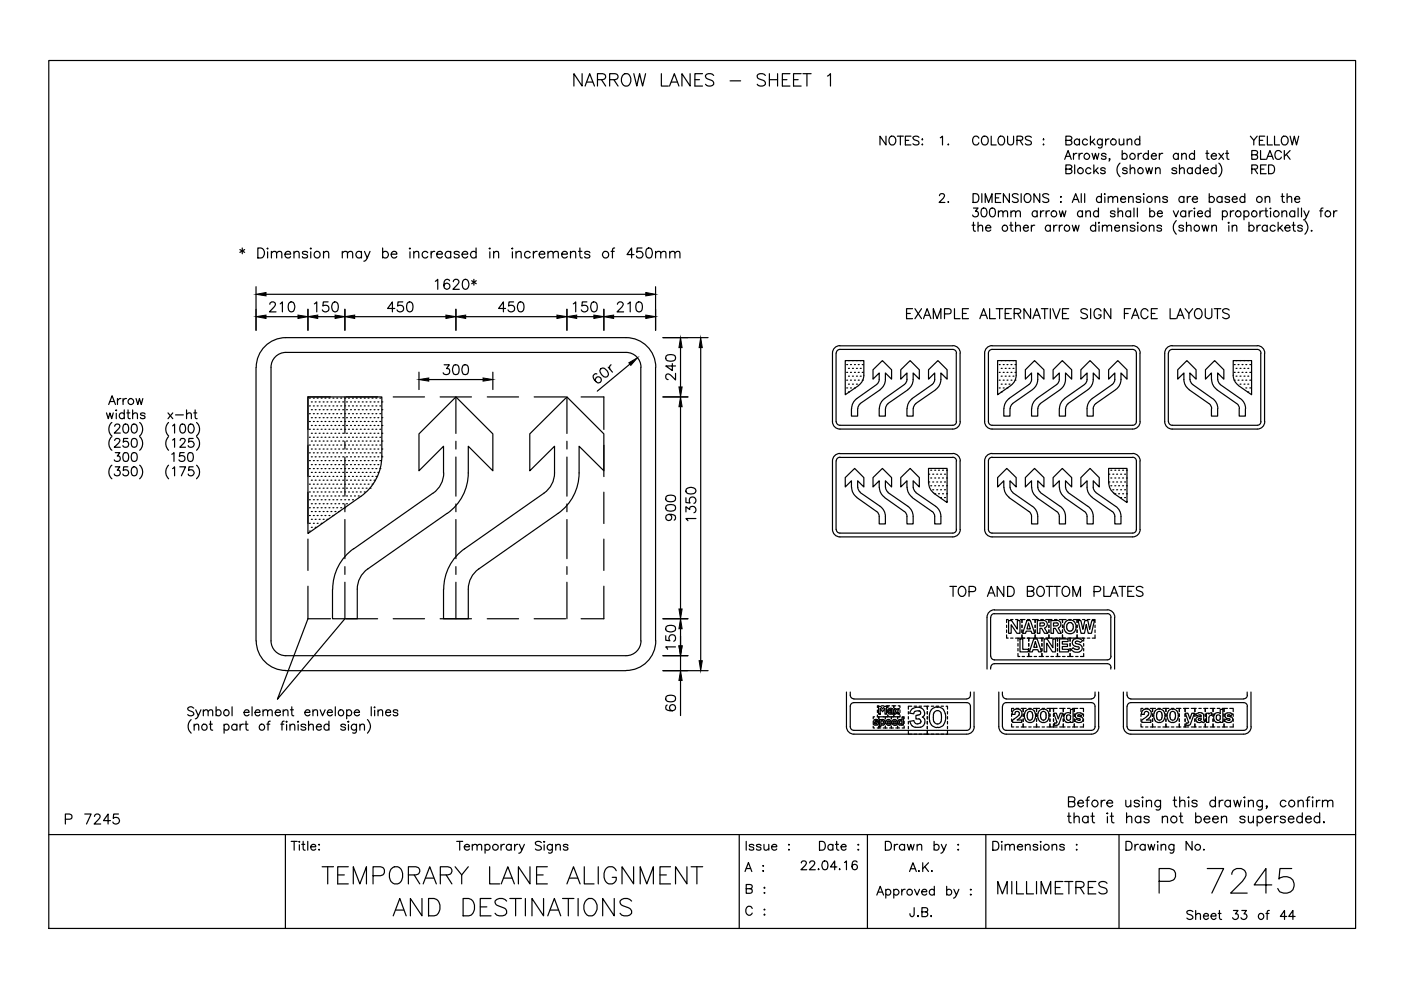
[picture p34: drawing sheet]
<svg xmlns="http://www.w3.org/2000/svg" width="297mm" height="210mm" viewBox="0 0 297 210" stroke-linecap="round" stroke-linejoin="round" font-family="sans-serif">
<g fill="none" stroke="#000" stroke-width=".25">
<path d="M10.3 12.8h277.1v184h-277.1zM123.4 15.6v2.6l-1.7-2.6v2.6M124.1 18.2l.9-2.6 1 2.6M124.4 17.4h1.3M126.7 16.9l1.5-.1a.62 .62 0 0 0 0-1.1l-1.5-.1v2.6M127.5 16.9l.9 1.3M129.3 16.9l1.5-.1a.62 .62 0 0 0 0-1.1l-1.5-.1v2.6M130.1 16.9l.9 1.3M132 16a.96 .96 0 0 1 1.1-.3 .96 .96 0 0 1 .6 .9 1.14 1.14 0 0 1-.2 1.3 1.14 1.14 0 0 1-1.2 .2 1.58 1.58 0 0 1-.3-2.1zM134.4 15.6l.6 2.6 .6-2.6 .6 2.6 .7-2.6M140.2 15.6v2.6h1.5M142 18.2l1-2.6 .9 2.6"/>
<path d="M142.3 17.4h1.3M146.3 15.6v2.6l-1.7-2.6v2.6M147.3 16.9h1M148.9 15.6h-1.6v2.6h1.6M151.3 16a.96 .96 0 0 0-.9-.4 .96 .96 0 0 0-.8 .7l.2 .3 1 .4a.62 .62 0 0 1 .5 .5 .62 .62 0 0 1-.2 .6 1.15 1.15 0 0 1-1.5-.2M154.8 17.1h2.2M162.3 16a.96 .96 0 0 0-1-.4 .96 .96 0 0 0-.8 .7l.3 .3 1 .4a.62 .62 0 0 1 .4 .5 .62 .62 0 0 1-.2 .6 1.15 1.15 0 0 1-1.5-.2M163.1 16.9h1.8M163.1 15.6v2.6M164.9 15.6v2.6M165.9 16.9h.9M167.5 15.6h-1.6v2.6h1.6"/>
<path d="M168.2 16.9h1M169.9 15.6h-1.7v2.6h1.7M170.2 15.6h1.8M171.1 15.6v2.6M175.4 16.1l.7-.5v2.6M187.8 28.9v1.8l-1.2-1.8v1.8M188.8 29a.93 .93 0 0 1 1.2 .6 .93 .93 0 0 1-.6 1.1 .98 .98 0 0 1-.9-.7 .98 .98 0 0 1 .3-1zM190.3 28.9h1.2M190.9 28.9v1.8M192 29.8h.7M193.1 28.9h-1.1v1.8h1.1M194.8 29.1a.74 .74 0 0 0-1.2 .2l.2 .3 .9 .3 .1 .6a.86 .86 0 0 1-1.2 0"/>
<path d="M195.5 30.6h.1zM195.6 29.5v.2zM199.4 29.2l.4-.3v1.8M201 30.6h.1zM207.5 29.3a.64 .64 0 0 0-.9-.3 1 1 0 0 0-.4 1 1 1 0 0 0 .9 .7l.4-.4M208.4 29a.93 .93 0 0 1 1.2 .6 .93 .93 0 0 1-.6 1.1 .98 .98 0 0 1-.9-.7 .98 .98 0 0 1 .3-1zM210.2 28.9v1.8h1M211.9 29a.93 .93 0 0 1 1.2 .6 .93 .93 0 0 1-.6 1.1 .98 .98 0 0 1-.9-.7 .98 .98 0 0 1 .3-1zM213.6 28.9v1.3a.64 .64 0 0 0 .7 .5 .64 .64 0 0 0 .6-.5v-1.3M215.6 29.8l1.1-.1 .1-.3v-.4l-.4-.1h-.8v1.8M216.3 29.8l.5 .9M218.7 29.1a.74 .74 0 0 0-1.3 .2l.2 .3 .9 .3 .2 .6a.88 .88 0 0 1-1.3 0"/>
<path d="M221.2 30.6h.1zM221.2 29.5v.2zM225.7 33.8l.8-1.9 .6 1.9M226 33.1h.9M226 35.9l1-.1 .3-.3-.2-.4-.3-.1h-.8v1.8h.8a.49 .49 0 0 0 .4-.3 .49 .49 0 0 0-.1-.5l-.3-.1M226 29.8l1-.1 .3-.3-.2-.4-.3-.1h-.8v1.8h.8a.49 .49 0 0 0 .4-.3 .49 .49 0 0 0-.1-.5l-.3-.1M227.6 32.5v1.3M227.9 35v1.8M228.3 32.5a.65 .65 0 0 0-.7 .6M228.8 32.5v1.3M228.9 29.8a.61 .61 0 0 0-.9-.1 .61 .61 0 0 0 0 .9 .61 .61 0 0 0 .9-.1M228.9 29.5v1.2"/>
<path d="M229.5 32.5a.65 .65 0 0 0-.7 .6M230.6 29.8a.59 .59 0 0 0-.9-.1 .59 .59 0 0 0 0 .9 .59 .59 0 0 0 .9-.1M231.2 28.9v1.8M231.3 35.9a.61 .61 0 0 0-.9-.1 .61 .61 0 0 0 0 .9 .61 .61 0 0 0 .9-.1M231.5 32.5l.4 1.3 .4-1.3 .3 1.3 .4-1.3M231.5 30l.7 .7M231.9 35v1.8M232.1 29.5l-.9 .9M232.3 36.1l.6 .7M232.8 35.6l-.9 .9M233.7 29.5l-.1 1.7-.2 .2-.5-.1M233.7 29.8a.59 .59 0 0 0-.9-.1 .59 .59 0 0 0 0 .9 .59 .59 0 0 0 .9-.1"/>
<path d="M234.3 35.9a.54 .54 0 0 0-.5-.4 .54 .54 0 0 0-.4 .4l.2 .2 .6 .2 .1 .3a.58 .58 0 0 1-.9 0M234.4 29.5v1.2M234.5 32.8a.53 .53 0 0 0-.5-.3 .53 .53 0 0 0-.5 .3l.3 .3 .6 .1 .1 .3a.57 .57 0 0 1-1 0M235.1 29.5a.65 .65 0 0 0-.7 .5M235.3 33.7h-.2h.2l-.2 .5M237.3 29.5l.1 1.1a.63 .63 0 0 0 .9-.2M237.5 34.6a1.93 1.93 0 0 0 0 2.9M237.9 32.8a.59 .59 0 0 1 .9-.1 .59 .59 0 0 1 0 .9 .59 .59 0 0 1-.9-.1M237.9 31.9v1.9M238.3 29.5v1.2M239 35.9a.54 .54 0 0 0-.5-.4 .54 .54 0 0 0-.5 .4l.3 .2 .6 .2 .1 .3a.58 .58 0 0 1-1 0M239 29.8l.5-.3 .4 .1 .1 1.1"/>
<path d="M239 29.5v1.2M239.6 35.9l.4-.3 .5 .1 .1 1.1M239.6 35v1.8M241.3 32.5v1.3M241.7 29.8a.59 .59 0 0 0-.9-.1 .59 .59 0 0 0 0 .9 .59 .59 0 0 0 .9-.1M241.7 28.9v1.8M242 32.5a.65 .65 0 0 0-.7 .6M242.9 35.6l.4 1.2 .3-1.2 .4 1.2 .4-1.2M243.5 32.8a.61 .61 0 0 0-.9-.1 .61 .61 0 0 0 0 .9 .61 .61 0 0 0 .9-.1M243.5 31.9v1.9M244.1 33.1h1.1a.55 .55 0 0 0-.7-.6 .55 .55 0 0 0-.4 .7 .57 .57 0 0 0 .4 .6 .57 .57 0 0 0 .7-.3M245 35.9l.4-.3 .5 .1 .1 1.1"/>
<path d="M245 35.6v1.2M245.8 32.5v1.3M246.5 32.5a.65 .65 0 0 0-.7 .6M249.5 35.9a.57 .57 0 0 0-1 0l.1 .1 .8 .3 .1 .3a.62 .62 0 0 1-1 0M249.8 32.8a.59 .59 0 0 0-.9-.1 .59 .59 0 0 0 0 .9 .59 .59 0 0 0 .9-.1M249.8 32.5v1.3M250.1 35.9l.4-.3 .5 .1 .1 1.1M250.1 35v1.8M250.5 32.9l.5-.4 .4 .1 .1 1.2M250.5 32.5v1.3M252.8 35.9a.59 .59 0 0 0-.9-.1 .59 .59 0 0 0 0 .9 .59 .59 0 0 0 .9-.1M252.8 35.6v1.2"/>
<path d="M253.3 32.8a.61 .61 0 0 0-1-.1 .61 .61 0 0 0 0 .9 .61 .61 0 0 0 1-.1M253.3 31.9v1.9M254.5 35.9a.59 .59 0 0 0-.9-.1 .59 .59 0 0 0 0 .9 .59 .59 0 0 0 .9-.1M254.5 35v1.8M255.1 36.1h1.1a.55 .55 0 0 0-.7-.6 .55 .55 0 0 0-.4 .8 .57 .57 0 0 0 .4 .5 .57 .57 0 0 0 .7-.2M255.7 32.5h.6M255.9 31.9v1.5l.1 .3 .4 .1M256.8 33.1h1.1a.6 .6 0 0 0-.8-.5 .6 .6 0 0 0-.2 .9 .62 .62 0 0 0 1 0M257.8 35.9a.61 .61 0 0 0-.9-.1 .61 .61 0 0 0 0 .9 .61 .61 0 0 0 .9-.1M257.8 35v1.8M258.4 34.6a1.93 1.93 0 0 1 0 2.9M258.4 32.5l1 1.3"/>
<path d="M259.4 32.5l-1 1.3M259.9 32.5h.6M260.2 31.9v1.5v.3l.4 .1M265.1 28.9l.7 .9v.9M265.4 32.8l1.1-.1 .1-.3-.1-.3-.3-.2h-.8v1.9h.8l.3-.2 .1-.5-.4-.3M265.4 35.9l1.1-.1 .1-.3-.1-.4-.3-.1h-.8v1.8M266 35.9l.6 .9M266.5 28.9l-.7 .9M267 29.8h.7M267.3 31.9v1.9h1M267.3 35.9h.7M268.2 28.9h-1.2v1.8h1.2"/>
<path d="M268.4 35h-1.1v1.8h1.1M268.5 33.8l.8-1.9 .7 1.9M268.7 28.9v1.8h1.1M268.8 33.1h.9M269 35h.6a.99 .99 0 0 1 .7 .9 .99 .99 0 0 1-.7 .9h-.6zM270.2 28.9v1.8h1.1M271.7 32.3a.77 .77 0 0 0-1.1-.3 .77 .77 0 0 0-.3 1.1 .69 .69 0 0 0 .6 .7 .69 .69 0 0 0 .8-.5M272 29a.93 .93 0 0 1 1.2 .6 .93 .93 0 0 1-.6 1.1 .98 .98 0 0 1-1-.7 .98 .98 0 0 1 .4-1zM272.3 31.9v1.9M272.7 32.7l.8 1.1M273.5 28.9l.5 1.8 .4-1.8 .5 1.8 .5-1.8M273.5 31.9l-1.2 1.2"/>
<path d="M50.9 52.9l1 .6M51.4 52.6v1.2M51.9 52.9l-1 .6M54.7 52.6a1.15 1.15 0 0 1 1.3 .6 1.15 1.15 0 0 1-.4 1.4l-.9 .1zM56.7 52.6v.2zM56.7 53.4v1.3M57.5 53.7l.6-.4 .4 .1 .1 1.3M57.5 53.3v1.4M58.6 53.7l.5-.4 .5 .1 .1 1.3M60.4 53.9h1.2a.65 .65 0 0 0-.9-.5 .65 .65 0 0 0-.2 1 .64 .64 0 0 0 1.1 0M62.3 53.7l.5-.4 .5 .1 .1 1.3M62.3 53.3v1.4"/>
<path d="M65.2 53.6a.63 .63 0 0 0-1.1 0l.1 .2 .9 .3 .1 .3a.63 .63 0 0 1-1.1 0M65.9 52.6l.1 .1-.1 .1zM65.9 53.4v1.3M68.6 53.7l.5-.4 .5 .1 .1 1.3M68.6 53.3v1.4M72.6 53.7a.73 .73 0 0 1 1-.3l.1 1.3M72.6 53.3v1.4M73.7 53.7l.5-.4 .4 .1 .2 1.3M76.6 53.6a.66 .66 0 0 0-.9-.1 .66 .66 0 0 0 0 1 .66 .66 0 0 0 .9-.1M76.6 53.3v1.4M77.3 53.3l.6 1.4 .6-1.4M77.9 54.7a.79 .79 0 0 1-.8 .7"/>
<path d="M81.1 53.6a.68 .68 0 0 1 1-.1 .68 .68 0 0 1 0 1 .68 .68 0 0 1-1-.1M81.1 52.6v2.1M82.9 53.9h1.2a.65 .65 0 0 0-.9-.5 .65 .65 0 0 0-.2 1 .63 .63 0 0 0 1.1 0M86.9 52.6v.2l-.1-.1zM86.9 53.4v1.3M87.7 53.7l.5-.4 .5 .1 .1 1.3M87.7 53.3v1.4M90.7 53.6a.66 .66 0 0 0-1-.1 .66 .66 0 0 0 0 1 .66 .66 0 0 0 1-.1M91.4 53.3v1.4M92.2 53.3a.64 .64 0 0 0-.8 .6M92.3 59.6l.5-.4v2.1M92.6 53.9h1.2a.65 .65 0 0 0-.9-.5 .65 .65 0 0 0-.2 1 .64 .64 0 0 0 1.1 0"/>
<path d="M95.3 59.5a.57 .57 0 0 0-.9-.1 1.59 1.59 0 0 0 0 1.8 .64 .64 0 0 0 .9-.3 .64 .64 0 0 0-.4-.8 .64 .64 0 0 0-.8 .5M95.6 53.6a.66 .66 0 0 0-1-.1 .66 .66 0 0 0 0 1 .66 .66 0 0 0 1-.1M95.6 53.3v1.4M96.1 59.7l.1-.3 .3-.2h.4l.3 .2a.66 .66 0 0 1-.2 .9l-1 1h1.4M97.4 53.6a.64 .64 0 0 0-1.1 0l.1 .2 .7 .2 .3 .4a.64 .64 0 0 1-1.1 0M98 53.9h1.2a.65 .65 0 0 0-1-.5 .65 .65 0 0 0-.1 1 .64 .64 0 0 0 1.1 0M98.3 59.4a.62 .62 0 0 1 1 .2 1.08 1.08 0 0 1-.7 1.7 1.34 1.34 0 0 1-.3-1.9zM100 59.5l1 .7M100.5 59.2v1.3M100.9 53.6a.66 .66 0 0 0-.9-.1 .66 .66 0 0 0 0 1 .66 .66 0 0 0 .9-.1M100.9 52.6v2.1M101 59.5l-1 .7"/>
<path d="M103.9 53.4v1.3M103.9 52.6v.2l-.2-.1zM104.7 53.7l.4-.4 .5 .1 .1 1.3M104.7 53.3v1.4M108.6 53.4v1.3M108.6 52.6v.2l-.1-.1zM109.4 53.7l.5-.4 .5 .1 .1 1.3M109.4 53.3v1.4M112.4 53.6a.66 .66 0 0 0-1-.1 .66 .66 0 0 0 0 1 .66 .66 0 0 0 1-.1M113.1 53.3v1.4M113.9 53.3a.69 .69 0 0 0-.8 .6M114.3 53.9h1.2a.65 .65 0 0 0-.9-.5 .65 .65 0 0 0-.2 1 .63 .63 0 0 0 1.1 0"/>
<path d="M116.2 53.7a.73 .73 0 0 1 1-.3l.1 1.3M116.2 53.3v1.4M117.3 53.7a.73 .73 0 0 1 1-.3l.1 1.3M119.1 53.9h1.2a.65 .65 0 0 0-.9-.5 .65 .65 0 0 0-.2 1 .63 .63 0 0 0 1.1 0M121 53.7a.73 .73 0 0 1 1-.3l.1 1.3M121 53.3v1.4M122.7 53.3h.7M123 52.6v1.7l.1 .3 .4 .1M125.1 53.6a.64 .64 0 0 0-1.1 0l.1 .2 .7 .2 .3 .4a.64 .64 0 0 1-1.1 0M129.6 53.3h.6M130.3 52.6l-.4 .1v.3v1.7M134.4 54h-1.5l1-1.4v2.1"/>
<path d="M136.1 52.6h-1l-.1 .9a.74 .74 0 0 1 1.1 0 .74 .74 0 0 1-.1 1.1 .74 .74 0 0 1-1.1-.3M137.2 52.7a.61 .61 0 0 1 1 .3 1.66 1.66 0 0 1-.2 1.6 .71 .71 0 0 1-1-.3 1.77 1.77 0 0 1 .2-1.6zM139 53.7a.73 .73 0 0 1 1-.3l.1 1.3M139 53.3v1.4M140.1 53.7a.73 .73 0 0 1 1-.3l.1 1.3M142 53.7l.5-.4 .5 .1 .1 1.3M142 53.3v1.4M143.1 53.7l.5-.4 .5 .1 .1 1.3M199.2 41.5l.3-.4 .7 .1a.61 .61 0 0 1-.2 .8l-.9 .9h1.2M201 42.8h.1zM206.1 47.8h.6M206.3 41.1a1.01 1.01 0 0 1 1.2 .5 1.01 1.01 0 0 1-.3 1.2l-.9 .1z"/>
<path d="M206.4 44.1h1l-.6 .7a.62 .62 0 0 1 .6 .5 .62 .62 0 0 1-.5 .7 .62 .62 0 0 1-.7-.4M206.4 47.1v1.5l.1 .3 .3 .1M207.4 48.1l.4-.3h.5v1.2M207.4 47.1v1.9M208.2 41.1v1.8M208.3 44.2a.61 .61 0 0 1 .8 .3 .97 .97 0 0 1-.6 1.5 1.03 1.03 0 0 1-.4-1.5zM208.9 42.9v-1.8l.7 1.8 .7-1.8v1.8M209 48.3h1.1a.6 .6 0 0 0-.9-.5 .6 .6 0 0 0-.1 1 .62 .62 0 0 0 1 0M210.1 44.2a.63 .63 0 0 1 .9 .3 .96 .96 0 0 1-.7 1.5 1.15 1.15 0 0 1-.2-1.8zM211 42h.8M211.7 45.1l.4-.4 .5 .1 .1 1.2M211.7 44.7v1.3"/>
<path d="M212.2 41.1h-1.2v1.8h1.2M212.7 45.1l.4-.4 .4 .1 .1 1.2M214 41.1v1.8l-1.3-1.8v1.8M214.1 47.8h.6M214.3 45.1l.5-.4 .4 .1 .1 1.2M214.3 47.1v1.5l.1 .3 .4 .1M214.3 44.7v1.3M215.3 45.1l.5-.4 .5 .1v1.2M215.3 48.1l.5-.3h.5v1.2M215.3 47.1v1.9M215.9 41.3a.7 .7 0 0 0-1.3 .2l.4 .4 .7 .2 .2 .6a.82 .82 0 0 1-1.3 0M216.5 41.1v1.8"/>
<path d="M217 48.3h1a.55 .55 0 0 0-.6-.6 .55 .55 0 0 0-.4 .8 .57 .57 0 0 0 .4 .5 .57 .57 0 0 0 .6-.2M217.3 41.3a.71 .71 0 0 1 .8-.2 .71 .71 0 0 1 .5 .6 .85 .85 0 0 1-.2 1 .85 .85 0 0 1-.9 .1l-.4-.6zM218.7 47.8v1.2M219.4 47.8a.58 .58 0 0 0-.7 .5M219.9 45a.59 .59 0 0 0-.9-.1 .59 .59 0 0 0 0 .9 .59 .59 0 0 0 .9-.1M219.9 44.7v1.3M220.4 41.1v1.8l-1.2-1.8v1.8M220.6 44.7v1.3M221.3 44.7a.63 .63 0 0 0-.7 .6M221.8 44.7v1.3M222.3 41.3a.74 .74 0 0 0-1.2 .2l.3 .4 .9 .3v.5a.88 .88 0 0 1-1.2 0M222.5 44.7a.58 .58 0 0 0-.7 .6"/>
<path d="M222.7 48a.59 .59 0 0 0-.9 0 .59 .59 0 0 0 0 .8 .59 .59 0 0 0 .9 0M222.7 47.8v1.2M223.4 47.8v1.2M224.1 47.8a.58 .58 0 0 0-.7 .5M224.6 44.7l.3 1.3 .4-1.3 .4 1.3 .3-1.3M224.6 47.8v1.2M224.8 41.7h.2l-.1 .2zM224.8 42.8h.2zM225.3 47.8a.57 .57 0 0 0-.7 .5M227.3 42.9l.8-1.8 .7 1.8M227.3 47.8l.4 1.2 .4-1.2 .3 1.2 .4-1.2M227.6 42.3h.9"/>
<path d="M229.2 41.1v1.8M229.5 45a.59 .59 0 0 0-.9-.1 .59 .59 0 0 0 0 .9 .59 .59 0 0 0 .9-.1M229.5 44.7v1.3M230 41.1v1.8M230.2 45.1l.5-.4 .4 .1 .1 1.2M230.2 44.7v1.3M232.3 48a.61 .61 0 0 0-.9 0 .61 .61 0 0 0 0 .9 .61 .61 0 0 0 .9-.1M232.3 47.1v1.9M232.9 45a.59 .59 0 0 0-.9-.1 .59 .59 0 0 0 0 .9 .59 .59 0 0 0 .9-.1M232.9 44.1v1.9M233 47.8v1.2M233 47.1v.2l-.1-.1z"/>
<path d="M233.5 42a.59 .59 0 0 0-.8-.1 .59 .59 0 0 0 0 .9 .59 .59 0 0 0 .8-.1M233.5 41.1v1.8M233.7 48.1l.5-.3h.4l.1 1.2M233.7 47.8v1.2M234.2 41.7v1.2M234.2 41.1v.1zM234.7 48.1l.4-.3h.5l.1 1.2M235 42l.4-.3h.5v1.2M235 41.7v1.2M235.9 42l.5-.3h.5l.1 1.2M236.3 48.3h1.1a.55 .55 0 0 0-.7-.6 .55 .55 0 0 0-.4 .8 .57 .57 0 0 0 .4 .5 .57 .57 0 0 0 .7-.2M236.4 45a.53 .53 0 0 0-.5-.3 .53 .53 0 0 0-.5 .3l.3 .3h.4a.33 .33 0 0 1 .2 .6 .63 .63 0 0 1-.9-.2"/>
<path d="M237 45.1l.5-.4 .4 .1 .1 1.2M237 44.1v1.9M237.6 42.2h1a.55 .55 0 0 0-.6-.6 .55 .55 0 0 0-.4 .8 .57 .57 0 0 0 .4 .5 .57 .57 0 0 0 .6-.2M238 48.1l.5-.3h.4l.1 1.2M238 47.8v1.2M239.3 42l.4-.3h.5l.1 1.2M239.3 41.7v1.2M239.7 45a.59 .59 0 0 0-.9-.1 .59 .59 0 0 0 0 .9 .59 .59 0 0 0 .9-.1M239.7 44.7v1.3M240.4 44.1v1.9M240.6 48a.57 .57 0 0 0-1 0l.1 .2 .8 .3 .1 .3a.62 .62 0 0 1-1 0M241.1 44.1v1.9"/>
<path d="M241.2 47.8v1.2M241.2 47.1v.2zM241.9 42a.53 .53 0 0 0-.5-.4 .53 .53 0 0 0-.5 .4l.2 .2 .7 .2 .1 .3a.57 .57 0 0 1-1 0M242.4 41.1h.2zM242.5 41.7v1.2M243.7 48.1l.4-.3h.5l.1 1.2M243.7 47.8v1.2M243.8 45a.59 .59 0 0 1 .8-.1 .59 .59 0 0 1 0 .9 .59 .59 0 0 1-.8-.1M243.8 44.1v1.9M244.9 42l.5-.3h.4l.1 1.2M244.9 41.7v1.2M245.4 45.3h1a.55 .55 0 0 0-.6-.6 .55 .55 0 0 0-.4 .7 .57 .57 0 0 0 .4 .6 .57 .57 0 0 0 .6-.3"/>
<path d="M246.3 48a.54 .54 0 0 0-.5-.3 .54 .54 0 0 0-.5 .3l.2 .3 .5 .1a.33 .33 0 0 1 .2 .5 .63 .63 0 0 1-.9-.1M247.5 42a.57 .57 0 0 0-1 0l.1 .1 .8 .3 .1 .3a.62 .62 0 0 1-1 0M248.8 44.7l.5 1.3 .6-1.3M249.4 46.8a1.93 1.93 0 0 0 0 2.9M250.9 48a.53 .53 0 0 0-.5-.3 .53 .53 0 0 0-.4 .3l.2 .3 .5 .1a.33 .33 0 0 1 .1 .5 .63 .63 0 0 1-.8-.1M251 42a.59 .59 0 0 0-.9-.1 .59 .59 0 0 0 0 .9 .59 .59 0 0 0 .9-.1M251 41.7v1.2M251.4 45a.61 .61 0 0 0-.9-.1 .61 .61 0 0 0 0 .9 .61 .61 0 0 0 .9-.1M251.4 44.7v1.3M251.6 48.1l.4-.3h.4l.1 1.2M251.6 47.1v1.9M251.7 41.7v1.2"/>
<path d="M252.1 44.7v1.3M252.4 41.7a.58 .58 0 0 0-.7 .5M252.8 42.2h1.1a.58 .58 0 0 0-.8-.5 .58 .58 0 0 0-.2 1 .57 .57 0 0 0 1 0M252.8 44.7a.57 .57 0 0 0-.7 .6M253.3 44.8v1.2M253.3 44.1v.2zM253.9 45.3h1a.55 .55 0 0 0-.6-.6 .55 .55 0 0 0-.4 .7 .57 .57 0 0 0 .4 .6 .57 .57 0 0 0 .6-.3M254.9 47.8l.3 1.2 .4-1.2 .4 1.2 .3-1.2M256.4 42a.61 .61 0 0 1 .9-.1 .61 .61 0 0 1 0 .9 .61 .61 0 0 1-.9-.1M256.4 41.1v1.8M256.6 45a.59 .59 0 0 0-.9-.1 .59 .59 0 0 0 0 .9 .59 .59 0 0 0 .9-.1M256.6 44.1v1.9"/>
<path d="M256.9 48.1l.5-.3h.4l.1 1.2M256.9 47.8v1.2M259.1 42a.61 .61 0 0 0-.9-.1 .61 .61 0 0 0 0 .9 .61 .61 0 0 0 .9-.1M259.1 41.7v1.2M259.2 45a.59 .59 0 0 1 .9-.1 .59 .59 0 0 1 0 .9 .59 .59 0 0 1-.9-.1M259.2 44.7v1.9M260.5 47.8v1.2M260.5 47.1v.2l-.1-.1zM260.7 42a.54 .54 0 0 0-.5-.4 .54 .54 0 0 0-.5 .4l.3 .2 .6 .2 .1 .3a.58 .58 0 0 1-1 0M260.9 44.7v1.3M261.3 42.2h1a.55 .55 0 0 0-.6-.6 .55 .55 0 0 0-.4 .8 .57 .57 0 0 0 .4 .5 .57 .57 0 0 0 .6-.2M261.3 48.1l.4-.3h.4l.1 1.2"/>
<path d="M261.3 47.8v1.2M261.6 44.7a.58 .58 0 0 0-.7 .6M263.8 45a.59 .59 0 0 1 .8-.1 .59 .59 0 0 1 0 .9 .59 .59 0 0 1-.8-.1M263.8 44.7v1.9M263.9 42a.59 .59 0 0 0-.9-.1 .59 .59 0 0 0 0 .9 .59 .59 0 0 0 .9-.1M263.9 41.1v1.8M264.8 48a.61 .61 0 0 1 .9 0 .61 .61 0 0 1 0 .9 .61 .61 0 0 1-.9-.1M264.8 47.1v1.9M266.5 47.8v1.2M267.1 44.7v1.3M267.2 47.8a.63 .63 0 0 0-.7 .5M267.9 44.7a.63 .63 0 0 0-.8 .6"/>
<path d="M268.2 44.7h.5M268.2 42l.5-.3h.4l.1 1.2M268.2 41.7v1.2M268.4 44.1v1.5l.1 .3 .3 .1M268.7 48a.59 .59 0 0 0-.9 0 .59 .59 0 0 0 0 .8 .59 .59 0 0 0 .9 0M268.7 47.8v1.2M269.4 44.8v1.2M269.4 44.1v.2zM270.4 48a.59 .59 0 0 0-.9 0 .59 .59 0 0 0 0 .8 .59 .59 0 0 0 .9 0M271 47.1v1.9M271.4 48.3l.6 .7M271.6 41.7h.7"/>
<path d="M271.8 45.1l.5-.4 .4 .1 .1 1.2M271.8 44.7v1.3M271.9 41.1v1.5l.1 .2 .3 .1M271.9 47.8l-.9 .8M272.4 48.3h1.1a.6 .6 0 0 0-.8-.5 .6 .6 0 0 0-.2 1 .62 .62 0 0 0 1 0M272.9 42l.4-.3h.5l.1 1.2M272.9 41.1v1.8M274 47.8h.6M274.2 47.1v1.5l.1 .3 .4 .1M274.5 42.2h1.1a.55 .55 0 0 0-.7-.6 .55 .55 0 0 0-.4 .8 .57 .57 0 0 0 .4 .5 .57 .57 0 0 0 .7-.2M274.5 45a.61 .61 0 0 0-.9-.1 .61 .61 0 0 0 0 .9 .61 .61 0 0 0 .9-.1M274.5 44.7v1.3"/>
<path d="M275.2 44.1v1.9M275.9 44.1v1.9M276.1 48a.53 .53 0 0 0-.5-.3 .53 .53 0 0 0-.5 .3l.3 .3 .5 .1a.33 .33 0 0 1 .1 .5 .63 .63 0 0 1-.9-.1M276.5 44.7l.5 1.3 .6-1.3M276.7 46.8a1.93 1.93 0 0 1 0 2.9M277 46a.67 .67 0 0 1-.6 .6M278 48.9h.2zM279.8 44.7h.6M280.5 44.1l-.4 .1-.1 .3v1.5M282.8 44.7v1.3M283.5 44.7a.58 .58 0 0 0-.7 .6M54.3 60.8v9.2"/>
<path d="M54.3 77.9v58M56.4 62.4h80.5M56.4 67.1h6.8M57.2 64.5l.1-.3 .3-.2h.4l.3 .2a.67 .67 0 0 1-.2 .9l-1 1h1.4M57.5 77.9v58M59.4 64.4l.5-.4v2.1M60.6 74.7h72.2a3.2 3.2 0 0 1 3.1 3.2M60.6 71.6h72.2a6.3 6.3 0 0 1 6.2 6.3M60.6 74.7a3.2 3.2 0 0 0-3.1 3.2M60.6 71.6a6.3 6.3 0 0 0-6.3 6.3M61.4 64.1a.62 .62 0 0 1 1 .3 1.08 1.08 0 0 1-.7 1.7 1.35 1.35 0 0 1-.3-2zM65.3 65.6v4.4"/>
<path d="M66.6 64.4l.6-.4v2.1M67.4 67.1h3.6M69.6 64h-1l-.1 .9a.74 .74 0 0 1 1.1 0 .74 .74 0 0 1-.2 1.1 .74 .74 0 0 1-1.1-.3M70.7 64.1a.62 .62 0 0 1 .9 .3 1.41 1.41 0 0 1-.5 1.7h-.1a1.28 1.28 0 0 1-.3-2zM73.1 65.6v4.4M75.2 67.1h19.3M83.7 65.4h-1.5l1-1.4v2.1M85.4 64h-1l-.1 .9a.74 .74 0 0 1 1.1 0 .74 .74 0 0 1-.2 1.1 .74 .74 0 0 1-1-.3M86.5 64.1a.62 .62 0 0 1 1 .3 1.41 1.41 0 0 1-.5 1.7h-.2a1.35 1.35 0 0 1-.3-2zM88.8 78.9v3.7M94.2 77.3h1.1l-.6 .8a.66 .66 0 0 1 .7 .8 .66 .66 0 0 1-.9 .5l-.3-.1-.2-.3M96.2 77.4a.73 .73 0 0 1 1.1 .3 1.84 1.84 0 0 1-.3 1.6 .68 .68 0 0 1-.9-.3 1.66 1.66 0 0 1 .1-1.6z"/>
<path d="M96.7 65.6v4.4M98.2 77.4a.73 .73 0 0 1 1 .3 1.84 1.84 0 0 1-.2 1.6 .69 .69 0 0 1-.9-.3 1.66 1.66 0 0 1 .1-1.6zM98.7 67.1h19.4M104.5 78.9v3.7M107.2 65.4h-1.5l1-1.4v2.1M108.9 64h-1l-.1 .9a.74 .74 0 0 1 1.1 0 .74 .74 0 0 1-.1 1.1 .74 .74 0 0 1-1.1-.3M110 64.1a.66 .66 0 0 1 1 .3 1.41 1.41 0 0 1-.5 1.7h-.2a1.35 1.35 0 0 1-.3-2zM120.2 65.6v4.4M121.6 64.4l.5-.4v2.1M122.3 67.1h3.6M124.4 64h-.9l-.1 .9a.74 .74 0 0 1 1.1 0 .74 .74 0 0 1-.2 1.1 .74 .74 0 0 1-1.1-.3M125.5 64.1a.66 .66 0 0 1 1 .3 1.41 1.41 0 0 1-.5 1.7h-.2a1.35 1.35 0 0 1-.3-2z"/>
<path d="M126.5 79.3a.62 .62 0 0 0-.8 .4 1.6 1.6 0 0 0 1.2 1.5 .64 .64 0 0 0 .6-.8 .64 .64 0 0 0-.9-.4 .64 .64 0 0 0-.3 .9M127.4 78.2l.1-.1a1.23 1.23 0 0 1 1.3 1.7l-.1 .1a1.24 1.24 0 0 1-1.3-1.7zM128 65.6v4.4M129 77.9l.9 1M129.6 77.3a.69 .69 0 0 0-.3 1M130.1 67.1h6.8M130.9 64.5v-.1a.65 .65 0 0 1 1-.3l.2 .5-.3 .5-1 1h1.4M133.1 64.4l.5-.4v2.1M133.5 77.2l-6.9 5.7M135.1 64.1a.66 .66 0 0 1 1 .3 1.41 1.41 0 0 1-.5 1.7h-.2a1.35 1.35 0 0 1-.3-2zM135.9 77.9v58M139 60.8v9.2"/>
<path d="M139 77.9v58M140.6 71.6h9.5M141.2 75.5a1.65 1.65 0 0 1 1.9 0 .73 .73 0 0 1-.3 1 1.84 1.84 0 0 1-1.6-.2zM142.6 77.1v1.5l-1.4-1h2M143.2 79.2v1.4l-.9-1a.68 .68 0 0 0-1.1-.1v.8l.5 .2M144.3 73.7v8.3M148.6 73.7v66.4M176.5 74.9v14.5M177.3 74.9v14.5M178.1 74.1h23.9a.78 .78 0 0 1 .8 .8M178.1 73.3h23.9M178.1 73.3a1.59 1.59 0 0 0-1.6 1.6"/>
<path d="M178.1 74.1a.78 .78 0 0 0-.8 .8M179.5 79h.1M179.5 77.3h.1M179.9 79.8h.1M179.9 78.1h.1M179.9 76.5h.1M180.3 79h.1M180.3 77.3h.1M180.7 79.8h.1M180.7 78.1h.1M180.7 76.5h.1M181.2 79h.1"/>
<path d="M181.2 77.3h.1M181.6 79.8h.1M181.6 78.1h.1M181.6 76.5h.1M182 79h.1M182 77.3h.1M182.4 79.8h.1M182.4 78.1h.1M182.4 76.5h.1M182.8 79h.1M182.8 77.3h.1M192.2 66.5h.8"/>
<path d="M193.5 65.4h-1.3v2.2h1.3M194 65.4l1.4 2.2M195.4 65.4l-1.4 2.2M195.8 67.6l.8-2.2 .8 2.2M196.1 66.8h1M197.9 67.6v-2.2l.8 2.2 .8-2.2v2.2M200.3 66.5h.9h.3l.1-.3a.55 .55 0 0 0-.4-.8h-.9v2.2M202 73.3a1.59 1.59 0 0 1 1.6 1.6M202.4 65.4v2.2h1.2M202.7 74.9v14.5M203.6 74.9v14.5M204.1 66.5h.8"/>
<path d="M205.3 65.4h-1.2v2.2h1.2M207.7 67.6l.8-2.2 .9 2.2M208 66.8h1M208.8 74.9v14.5M209.6 74.9v14.5M209.8 65.4v2.2h1.2M210.3 73.3h29.8M210.3 73.3a1.59 1.59 0 0 0-1.5 1.6M211.2 65.4h1.4M211.9 79h.1M211.9 77.3h.1M211.9 65.4v2.2"/>
<path d="M212.3 79.8h.1M212.3 78.1h.1M212.3 76.5h.1M212.7 79h.1M212.7 77.3h.1M213.1 79.8h.1M213.1 78.1h.1M213.1 76.5h.1M213.1 66.5h.8M213.5 79h.1M213.5 77.3h.1M213.9 79.8h.1"/>
<path d="M213.9 78.1h.1M213.9 76.5h.1M214.3 79h.1M214.3 77.3h.1M214.4 65.4h-1.3v2.2h1.3M214.8 79.8h.1M214.8 78.1h.1M214.8 76.5h.1M215 66.5l1.2-.1a.47 .47 0 0 0 0-.8l-1.2-.2v2.2M215.2 79h.1M215.2 77.3h.1M215.7 66.5l.7 1.1"/>
<path d="M218.5 65.4v2.2l-1.4-2.2v2.2M219 67.6l.8-2.2 .8 2.2M219.3 66.8h1M220.8 65.4h1.4M221.5 65.4v2.2M222.7 65.4v2.2M223.2 65.4l.8 2.2 .8-2.2M225.3 66.5h.8M226.6 65.4h-1.3v2.2h1.3M230.6 65.7a.78 .78 0 0 0-.8-.3 .78 .78 0 0 0-.6 .6l.1 .3 1 .4 .3 .6a.93 .93 0 0 1-1.4 0M231.2 65.4v2.2M233.4 66a.76 .76 0 0 0-.8-.6 .76 .76 0 0 0-.6 .9 .94 .94 0 0 0 .9 1.3 .77 .77 0 0 0 .5-.8h-.5"/>
<path d="M235.5 65.4v2.2l-1.4-2.2v2.2M238.4 66.5h.8M239.7 65.4h-1.3v2.2M239.9 67.6l.8-2.2 .8 2.2M240.1 74.1h-29.8a.78 .78 0 0 0-.7 .8M240.1 74.1a.78 .78 0 0 1 .8 .8M240.1 73.3a1.59 1.59 0 0 1 1.6 1.6M240.2 66.8h1M240.9 74.9v14.5M241.7 74.9v14.5M243.4 66a.76 .76 0 0 0-.9-.6 .76 .76 0 0 0-.6 .9 .9 .9 0 0 0 .2 .9 .9 .9 0 0 0 1 .2l.3-.3M244.1 66.5h.8"/>
<path d="M245.4 65.4h-1.3v2.2h1.3M246.9 74.9v14.5M247.7 74.9v14.5M248.1 65.4v2.2h1.2M248.5 74.1h18.1a.78 .78 0 0 1 .7 .8M248.5 73.3h18M248.5 74.1a.78 .78 0 0 0-.8 .8M248.5 73.3a1.59 1.59 0 0 0-1.6 1.6M249.5 67.6l.7-2.2 .9 2.2M249.8 66.8h1M251.3 65.4l.8 1.1v1.1M252.9 65.4l-.8 1.1"/>
<path d="M253.5 65.7l.1-.1a1 1 0 0 1 1.3 .4 1 1 0 0 1-.3 1.3l-.2 .1a.96 .96 0 0 1-1.1-.3 .96 .96 0 0 1 0-1.1zM255.5 65.4v1.6a.71 .71 0 0 0 .7 .6 .71 .71 0 0 0 .7-.6v-1.6M257.4 65.4h1.4M258.1 65.4v2.2M260.6 65.7a.79 .79 0 0 0-.7-.3 .79 .79 0 0 0-.7 .6l.4 .4 .6 .1a.5 .5 0 0 1 .4 .4 .5 .5 0 0 1-.2 .5 .91 .91 0 0 1-1.2-.1M261.7 79h.1M261.7 77.3h.1M262.1 79.8h.1M262.1 78.1h.1M262.1 76.5h.1M262.5 79h.1M262.5 77.3h.1"/>
<path d="M262.9 79.8h.1M262.9 78.1h.1M262.9 76.5h.1M263.3 79h.1M263.3 77.3h.1M263.8 79.8h.1M263.8 78.1h.1M263.8 76.5h.1M264.1 79h.1M264.1 77.3h.1M264.6 79.8h.1M264.6 78.1h.1"/>
<path d="M264.6 76.5h.1M265 79h.1M265 77.3h.1M266.6 73.3a1.59 1.59 0 0 1 1.6 1.6M267.3 74.9v14.5M268.1 74.9v14.5M22.6 87.5l.4 1.3 .3-1.3 .4 1.3 .3-1.3M23 85.8l.8-1.9 .7 1.9M23.3 85.1h.9M23.7 89.6a1.88 1.88 0 0 0 0 2.8M23.7 92.6a1.93 1.93 0 0 0 0 2.9M23.7 98.6a1.93 1.93 0 0 0 0 2.9"/>
<path d="M24.3 90.4v-.1a.58 .58 0 0 1 .6-.4 .58 .58 0 0 1 .5 .4l-.2 .6-1 .9h1.3M24.3 93.4l.4-.4 .6 .1a.61 .61 0 0 1-.1 .8l-1 .9h1.3M24.4 96h1l-.5 .7a.62 .62 0 0 1 .6 .8 .62 .62 0 0 1-1.1 .2l-.2-.2M24.4 99h1l-.5 .7a.63 .63 0 0 1 .4 1 .63 .63 0 0 1-1.1-.2M24.7 87.6v1.2M24.7 86.9v.2zM24.9 84.5v1.3M25.6 84.5l-.4 .1-.3 .4M26.1 84.5v1.3M26.3 90a.59 .59 0 0 1 .9 .3 .96 .96 0 0 1-.6 1.5 1.27 1.27 0 0 1-.3-1.8zM26.3 96.1a.61 .61 0 0 1 .9 .2 1.26 1.26 0 0 1-.4 1.5h-.2a1.23 1.23 0 0 1-.3-1.7zM26.3 87.8a.59 .59 0 0 0-.8-.1 .59 .59 0 0 0 0 .9 .59 .59 0 0 0 .8-.1"/>
<path d="M26.3 86.9v1.9M26.8 84.5a.65 .65 0 0 0-.7 .5M26.9 87.5h.6M27.1 93h-.9l-.1 .8a.65 .65 0 0 1 1 0 .65 .65 0 0 1-.1 .9 .65 .65 0 0 1-1-.2M27.1 99h-.9l-.1 .8a.66 .66 0 0 1 1 0 .66 .66 0 0 1-.1 .9 .66 .66 0 0 1-1-.2M27.1 86.9v1.5l.1 .3 .4 .1M28.1 90a.64 .64 0 0 1 .9 .3 .96 .96 0 0 1-.6 1.5 1.23 1.23 0 0 1-.3-1.8zM28.1 93a.67 .67 0 0 1 .9 .3 1.21 1.21 0 0 1-.5 1.5l-.4-.1a1.51 1.51 0 0 1 0-1.7zM28.1 96.1a.67 .67 0 0 1 .9 .2 1.21 1.21 0 0 1-.5 1.5l-.4-.1a1.51 1.51 0 0 1 0-1.6zM28.1 99.1a.59 .59 0 0 1 .9 .3 .96 .96 0 0 1-.6 1.5 1.03 1.03 0 0 1-.5-1.5zM28.1 87.9l.3-.3a.44 .44 0 0 1 .7 .3v.9M28.1 86.9v1.9"/>
<path d="M28.8 84.5l.4 1.3 .4-1.3 .3 1.3 .4-1.3M29.6 89.6a1.88 1.88 0 0 1 0 2.8M29.6 92.6a1.93 1.93 0 0 1 0 2.9M29.6 98.6a1.93 1.93 0 0 1 0 2.9M30.7 87.8a.58 .58 0 0 0-.9 0l.2 .3 .7 .1v.3a.58 .58 0 0 1-.9 0M35.6 87.5l1 1.3M35.7 89.6a1.97 1.97 0 0 0 0 2.8M35.7 92.6a2.03 2.03 0 0 0 0 2.9M35.7 98.6a2.03 2.03 0 0 0 0 2.9M36.4 96.3l.5-.3v1.8M36.6 90.3l.4-.4v1.9M36.6 93.3l.4-.3v1.8"/>
<path d="M36.6 99.4l.4-.4v1.9M36.6 87.5l-1 1.3M37.2 88h1.7M38.1 99h1.2l-.8 1.9M38.2 93.4l.3-.4 .7 .1a.61 .61 0 0 1-.2 .8l-.9 .9h1.2M38.4 90a.61 .61 0 0 1 .9 .3 .96 .96 0 0 1-.7 1.5 1.27 1.27 0 0 1-.2-1.8zM39 96h-.8l-.2 .8a.67 .67 0 0 1 1-.1 .67 .67 0 0 1-.1 1.1 .67 .67 0 0 1-1-.3M39.6 87.9l.2-.3a.44 .44 0 0 1 .8 .3v.9M39.6 86.9v1.9M40 96.1a.61 .61 0 0 1 .9 .2 1.26 1.26 0 0 1-.4 1.5h-.2a1.23 1.23 0 0 1-.3-1.7zM40.1 90a.59 .59 0 0 1 .9 .3 .97 .97 0 0 1-.6 1.5 1.23 1.23 0 0 1-.3-1.8zM41 93h-.9l-.1 .8a.67 .67 0 0 1 1-.1 .67 .67 0 0 1-.1 1 .67 .67 0 0 1-1-.2"/>
<path d="M41 99h-.9l-.1 .8a.67 .67 0 0 1 1 0 .67 .67 0 0 1-.1 1 .67 .67 0 0 1-1-.3M41.1 87.5h.6M41.4 86.9v1.5l.1 .3 .3 .1M41.7 89.6a1.88 1.88 0 0 1 0 2.8M41.7 92.6a1.93 1.93 0 0 1 0 2.9M41.7 98.6a1.93 1.93 0 0 1 0 2.9M65.3 94.4v6.6M65.6 94.4h.1M65.6 92.7h.1M65.6 91h.1M65.6 89.4h.1M65.6 87.7h.1"/>
<path d="M65.6 86.1h.1M65.6 84.4h.1M65.6 99.4h.1M65.6 97.7h.1M65.6 96h.1M66 95.2h.1M66 93.5h.1M66 91.9h.1M66 90.2h.1M66 88.6h.1M66 86.9h.1M66 85.2h.1"/>
<path d="M66 98.5h.1M66 96.9h.1M66.4 94.4h.1M66.4 92.7h.1M66.4 91h.1M66.4 89.4h.1M66.4 87.7h.1M66.4 86.1h.1M66.4 84.4h.1M66.4 99.4h.1M66.4 97.7h.1M66.4 96h.1"/>
<path d="M66.8 95.2h.1M66.8 93.5h.1M66.8 91.9h.1M66.8 90.2h.1M66.8 88.6h.1M66.8 86.9h.1M66.8 85.2h.1M66.8 98.5h.1M66.8 96.9h.1M67.2 94.4h.1M67.2 92.7h.1M67.2 91h.1"/>
<path d="M67.2 89.4h.1M67.2 87.7h.1M67.2 86.1h.1M67.2 84.4h.1M67.2 99.4h.1M67.2 97.7h.1M67.2 96h.1M67.7 95.2h.1M67.7 93.5h.1M67.7 91.9h.1M67.7 90.2h.1M67.7 88.6h.1"/>
<path d="M67.7 86.9h.1M67.7 85.2h.1M67.7 98.5h.1M67.7 96.9h.1M68.1 94.4h.1M68.1 92.7h.1M68.1 91h.1M68.1 89.4h.1M68.1 87.7h.1M68.1 86.1h.1M68.1 84.4h.1M68.1 99.4h.1"/>
<path d="M68.1 97.7h.1M68.1 96h.1M68.5 95.2h.1M68.5 93.5h.1M68.5 91.9h.1M68.5 90.2h.1M68.5 88.6h.1M68.5 86.9h.1M68.5 85.2h.1M68.5 98.5h.1M68.5 96.9h.1M68.9 94.4h.1"/>
<path d="M68.9 92.7h.1M68.9 91h.1M68.9 89.4h.1M68.9 87.7h.1M68.9 86.1h.1M68.9 84.4h.1M68.9 99.4h.1M68.9 97.7h.1M68.9 96h.1M69.3 95.2h.1M69.3 93.5h.1M69.3 91.9h.1"/>
<path d="M69.3 90.2h.1M69.3 88.6h.1M69.3 86.9h.1M69.3 85.2h.1M69.3 98.5h.1M69.3 96.9h.1M69.7 94.4h.1M69.7 92.7h.1M69.7 91h.1M69.7 89.4h.1M69.7 87.7h.1M69.7 86.1h.1"/>
<path d="M69.7 84.4h.1M69.7 99.4h.1M69.7 97.7h.1M69.7 96h.1M70.1 84.2h-4.8v6.9M70.2 95.2h.1M70.2 93.5h.1M70.2 91.9h.1M70.2 90.2h.1M70.2 88.6h.1M70.2 86.9h.1M70.2 85.2h.1"/>
<path d="M70.2 98.5h.1M70.2 96.9h.1M70.6 94.4h.1M70.6 92.7h.1M70.6 91h.1M70.6 89.4h.1M70.6 87.7h.1M70.6 86.1h.1M70.6 84.4h.1M70.6 99.4h.1M70.6 97.7h.1M70.6 96h.1"/>
<path d="M71 95.2h.1M71 93.5h.1M71 91.9h.1M71 90.2h.1M71 88.6h.1M71 86.9h.1M71 85.2h.1M71 98.5h.1M71 96.9h.1M71.4 94.4h.1M71.4 92.7h.1M71.4 91h.1"/>
<path d="M71.4 89.4h.1M71.4 87.7h.1M71.4 86.1h.1M71.4 84.4h.1M71.4 99.4h.1M71.4 97.7h.1M71.4 96h.1M71.8 95.2h.1M71.8 93.5h.1M71.8 91.9h.1M71.8 90.2h.1M71.8 88.6h.1"/>
<path d="M71.8 86.9h.1M71.8 85.2h.1M71.8 98.5h.1M71.8 96.9h.1M72.2 94.4h.1M72.2 92.7h.1M72.2 91h.1M72.2 89.4h.1M72.2 87.7h.1M72.2 86.1h.1M72.2 84.4h.1M72.2 99.4h.1"/>
<path d="M72.2 97.7h.1M72.2 96h.1M72.7 95.2h.1M72.7 93.5h.1M72.7 91.9h.1M72.7 90.2h.1M72.7 88.6h.1M72.7 86.9h.1M72.7 85.2h.1M72.7 98.5h.1M72.7 96.9h.1M73.1 94.4h.1"/>
<path d="M73.1 92.7h.1M73.1 91h.1M73.1 89.4h.1M73.1 87.7h.1M73.1 86.1h.1M73.1 84.4h.1M73.1 99.4h.1M73.1 97.7h.1M73.1 96h.1M73.1 84.2v7.7M73.1 93.6v1.6M73.1 96.9v8.3"/>
<path d="M73.4 84.2h6.7M73.5 93.5h.1M73.5 91.9h.1M73.5 90.2h.1M73.5 88.6h.1M73.5 86.9h.1M73.5 85.2h.1M73.5 98.5h.1M73.5 96.9h.1M73.5 95.2h.1M73.9 94.4h.1M73.9 92.7h.1"/>
<path d="M73.9 91h.1M73.9 89.4h.1M73.9 87.7h.1M73.9 86.1h.1M73.9 84.4h.1M73.9 99.4h.1M73.9 97.7h.1M73.9 96h.1M74.3 93.5h.1M74.3 91.9h.1M74.3 90.2h.1M74.3 88.6h.1"/>
<path d="M74.3 86.9h.1M74.3 85.2h.1M74.3 98.5h.1M74.3 96.9h.1M74.3 95.2h.1M74.7 94.4h.1M74.7 92.7h.1M74.7 91h.1M74.7 89.4h.1M74.7 87.7h.1M74.7 86.1h.1M74.7 84.4h.1"/>
<path d="M74.7 99.4h.1M74.7 97.7h.1M74.7 96h.1M75.2 93.5h.1M75.2 91.9h.1M75.2 90.2h.1M75.2 88.6h.1M75.2 86.9h.1M75.2 85.2h.1M75.2 98.5h.1M75.2 96.9h.1M75.2 95.2h.1"/>
<path d="M75.5 94.4h.1M75.5 92.7h.1M75.5 91h.1M75.5 89.4h.1M75.5 87.7h.1M75.5 86.1h.1M75.5 84.4h.1M75.5 99.4h.1M75.5 97.7h.1M75.5 96h.1M76 93.5h.1M76 91.9h.1"/>
<path d="M76 90.2h.1M76 88.6h.1M76 86.9h.1M76 85.2h.1M76 98.5h.1M76 96.9h.1M76 95.2h.1M76.4 94.4h.1M76.4 92.7h.1M76.4 91h.1M76.4 89.4h.1M76.4 87.7h.1"/>
<path d="M76.4 86.1h.1M76.4 84.4h.1M76.4 99.4h.1M76.4 97.7h.1M76.4 96h.1M76.8 93.5h.1M76.8 91.9h.1M76.8 90.2h.1M76.8 88.6h.1M76.8 86.9h.1M76.8 85.2h.1M76.8 98.5h.1"/>
<path d="M76.8 96.9h.1M76.8 95.2h.1M77.2 94.4h.1M77.2 92.7h.1M77.2 91h.1M77.2 89.4h.1M77.2 87.7h.1M77.2 86.1h.1M77.2 84.4h.1M77.2 99.4h.1M77.2 97.7h.1M77.2 96h.1"/>
<path d="M77.6 93.5h.1M77.6 91.9h.1M77.6 90.2h.1M77.6 88.6h.1M77.6 86.9h.1M77.6 85.2h.1M77.6 98.5h.1M77.6 96.9h.1M77.6 95.2h.1M78 94.4h.1M78 92.7h.1M78 91h.1"/>
<path d="M78 89.4h.1M78 87.7h.1M78 86.1h.1M78 84.4h.1M78 99.4h.1M78 97.7h.1M78 96h.1M78.5 93.5h.1M78.5 91.9h.1M78.5 90.2h.1M78.5 88.6h.1M78.5 86.9h.1"/>
<path d="M78.5 85.2h.1M78.5 98.5h.1M78.5 96.9h.1M78.5 95.2h.1M78.9 94.4h.1M78.9 92.7h.1M78.9 91h.1M78.9 89.4h.1M78.9 87.7h.1M78.9 86.1h.1M78.9 84.4h.1M78.9 99.4h.1"/>
<path d="M78.9 97.7h.1M78.9 96h.1M79.3 93.5h.1M79.3 91.9h.1M79.3 90.2h.1M79.3 88.6h.1M79.3 86.9h.1M79.3 85.2h.1M79.3 98.5h.1M79.3 96.9h.1M79.3 95.2h.1M79.7 94.4h.1"/>
<path d="M79.7 92.7h.1M79.7 91h.1M79.7 89.4h.1M79.7 87.7h.1M79.7 86.1h.1M79.7 84.4h.1M79.7 99.4h.1M79.7 97.7h.1M79.7 96h.1M80.1 93.5h.1M80.1 91.9h.1M80.1 90.2h.1"/>
<path d="M80.1 88.6h.1M80.1 86.9h.1M80.1 85.2h.1M80.1 98.5h.1M80.1 96.9h.1M80.1 95.2h.1M80.5 94.4h.1M80.5 92.7h.1M80.5 91h.1M80.5 89.4h.1M80.5 87.7h.1M80.5 86.1h.1"/>
<path d="M80.5 84.4h.1M80.5 99.4h.1M80.5 97.7h.1M80.5 96h.1M81 93.5h.1M81 91.9h.1M81 90.2h.1M81 88.6h.1M81 86.9h.1M81 85.2h.1M81 96.9h.1M81 95.2h.1"/>
<path d="M83.4 84.2h6.6M90.9 80.5h11.5M93.3 84.2h6.7M96.7 84.2v7.7M96.7 93.6v1.6M96.7 96.9v8.3M103.3 84.2h6.7M113.3 84.2h6.6M120.2 84.2v7.7M120.2 93.6v1.6M120.2 96.9v8.3M123.2 84.2h4.8v6.9"/>
<path d="M128 94.4v6.6M140.6 84.2h5.3M144.3 86.2v42.9M176.5 89.4a1.59 1.59 0 0 0 1.6 1.6M177.3 97.7v14.6M177.3 89.4a.78 .78 0 0 0 .8 .8M178.1 97h23.9M178.1 96.2h23.9M178.1 96.9a.78 .78 0 0 0-.8 .8M178.1 96.1a1.59 1.59 0 0 0-1.6 1.6v14.5a1.59 1.59 0 0 0 1.6 1.6M179.5 82.3h.1M179.5 80.6h.1"/>
<path d="M179.9 83.1h.1M179.9 81.4h.1M180.3 82.3h.1M180.3 80.6h.1M180.5 86.7v1.5h1.3v-1.5M180.7 81.4h.1M181.2 82.3h.1M181.2 80.6h.1M181.6 81.4h.1M181.7 84.5a2.6 2.6 0 0 0-1.1 2.1M182 80.6h.1M182 81.7a2.6 2.6 0 0 0 1.1-2.1v-3.1h-3.9v7.2l2.8-2"/>
<path d="M182.4 85.6l-.4 .4-.1 .6M182.8 80.6h.1M186.4 86.7v1.5h1.3v-1.5M186.6 82.6a3.3 3.3 0 0 0 1.1-3.5l1.3 1.3v-2l-1.9-1.9-2 1.9v2l1.3-1.3a2.54 2.54 0 0 1-.3 2.2l-4.4 3.2M186.6 82.6l-4.2 3M187.6 84.5a2.6 2.6 0 0 0-1.1 2.1M188.3 85.6l-.4 .4-.1 .6M192.3 86.7v1.5h1.3v-1.5M192.5 82.6a3.3 3.3 0 0 0 1.1-3.5l1.3 1.3v-2l-1.9-1.9-2 1.9v2l1.3-1.3a2.54 2.54 0 0 1-.3 2.2l-4.4 3.2M192.5 82.6l-4.2 3M193.4 84.5a2.6 2.6 0 0 0-1.1 2.1M194.2 85.6l-.4 .4-.2 .6"/>
<path d="M197.3 99.7h.1M198.2 99.7h.1M198.4 82.6a3.3 3.3 0 0 0 1.1-3.5l1.3 1.3v-2l-1.9-1.9-2 1.9v2l1.3-1.3a2.54 2.54 0 0 1-.3 2.2l-4.5 3.2M198.4 82.6l-4.2 3M199 99.7h.1M199.8 99.7h.1M200.7 99.7h.1M202 96.9a.78 .78 0 0 1 .8 .8M202 96.1a1.59 1.59 0 0 1 1.6 1.6M202.7 97.7v14.6M202.8 89.4a.78 .78 0 0 1-.8 .8h-23.9M203.6 97.7v14.6"/>
<path d="M203.6 89.4a1.59 1.59 0 0 1-1.6 1.6h-23.9M208.8 89.4a1.59 1.59 0 0 0 1.5 1.6h29.8M209.6 89.4a.78 .78 0 0 0 .7 .8h29.8M210.3 97h29.8M210.3 96.2h29.8M210.3 96.1a1.59 1.59 0 0 0-1.5 1.6v14.5a1.59 1.59 0 0 0 1.5 1.6h29.8M210.3 96.9a.78 .78 0 0 0-.7 .8v14.5a.78 .78 0 0 0 .7 .8h29.8M211.9 82.3h.1M211.9 80.6h.1M212.3 83.1h.1M212.3 81.4h.1M212.7 82.3h.1"/>
<path d="M212.7 80.6h.1M212.8 86.7v1.5h1.3v-1.5M213.1 81.4h.1M213.5 82.3h.1M213.5 80.6h.1M213.9 81.4h.1M214 84.5a2.6 2.6 0 0 0-1.1 2.1M214.3 81.7a2.6 2.6 0 0 0 1.1-2.1v-3.1h-3.9v7.2l2.8-2M214.3 80.6h.1M214.7 85.6l-.4 .4-.1 .6M215.2 80.6h.1M218.7 86.7v1.5h1.3v-1.5"/>
<path d="M218.9 82.6l-4.2 3M218.9 82.6a3.3 3.3 0 0 0 1.1-3.5l1.3 1.3v-2l-2-1.9-1.9 1.9v2l1.3-1.3a2.54 2.54 0 0 1-.3 2.2l-4.5 3.2M219.9 84.5a2.6 2.6 0 0 0-1.1 2.1M220.6 85.6l-.4 .4-.1 .6M224.6 86.7v1.5h1.3v-1.5M224.8 82.6l-4.2 3M224.8 82.6a3.3 3.3 0 0 0 1.1-3.5l1.3 1.3v-2l-2-1.9-1.9 1.9v2l1.3-1.3a2.54 2.54 0 0 1-.3 2.2l-4.5 3.2M225.7 84.5a2.6 2.6 0 0 0-1.1 2.1M226.5 85.6l-.4 .4-.2 .6M230.5 86.7v1.5h1.3v-1.5M230.6 82.6l-4.1 3M230.7 82.6a3.3 3.3 0 0 0 1.1-3.5l1.3 1.3v-2l-2-1.9-1.9 1.9v2l1.3-1.3a2.54 2.54 0 0 1-.3 2.2l-4.5 3.2"/>
<path d="M232.3 85.6l-.4 .4-.1 .6M235.5 99.7h.1M236.4 99.7h.1M236.5 82.6l-4.2 3M236.6 82.6a3.3 3.3 0 0 0 1.1-3.5l1.2 1.3v-2l-1.9-1.9-2 1.9v2l1.4-1.3a2.54 2.54 0 0 1-.4 2.2l-4.4 3.2a2.66 2.66 0 0 0-1.1 2.1M237.2 99.7h.1M238 99.7h.1M238.8 99.7h.1M240.1 96.9a.78 .78 0 0 1 .8 .8v14.6a.78 .78 0 0 1-.8 .7M240.1 96.1a1.59 1.59 0 0 1 1.6 1.6M240.9 89.4a.78 .78 0 0 1-.8 .8M241.7 97.7v14.6"/>
<path d="M241.7 89.4a1.59 1.59 0 0 1-1.6 1.6M246.9 89.4a1.59 1.59 0 0 0 1.6 1.6M247.7 89.4a.78 .78 0 0 0 .8 .8M252.1 82.6l4.2 3M252.1 82.6a3.3 3.3 0 0 1-1.1-3.5l-1.3 1.3v-2l1.9-1.9 2 1.9v2l-1.3-1.3a2.69 2.69 0 0 0 .3 2.2l4.5 3.2a2.53 2.53 0 0 1 1.1 2.1M256.3 85.6l.4 .4 .2 .6M256.9 80.5v-1.4l-1.3 1.3v-2l1.9-1.9 2 1.9v2l-1.3-1.3a2.69 2.69 0 0 0 .3 2.2l.3 .2M256.9 86.7v1.5h1.3v-1.5M256.9 80.5a2.6 2.6 0 0 0 1.1 2.1M258 82.6l4.2 3M258.7 81.5l4.3 3a2.6 2.6 0 0 1 1.1 2.1M261.7 80.6h.1"/>
<path d="M262.2 85.6l.4 .4 .2 .6M262.5 80.6h.1M262.6 81.7a2.6 2.6 0 0 1-1.1-2.1v-3.1h3.9v7.2l-2.8-2M262.7 86.7v1.5h1.3v-1.5M262.9 81.4h.1M263.3 80.6h.1M263.8 81.4h.1M264.1 82.3h.1M264.1 80.6h.1M264.6 83.1h.1M264.6 81.4h.1M265 82.3h.1"/>
<path d="M265 80.6h.1M267.3 89.4a.78 .78 0 0 1-.7 .8h-18.1M268.2 89.4a1.59 1.59 0 0 1-1.6 1.6h-18.1M65.3 104.4v6.6M65.3 114.3v6.6M65.6 107.7h.1M65.6 106h.1M65.6 104.3h.1M65.6 102.7h.1M65.6 101h.1M65.6 112.6h.1M65.6 111h.1"/>
<path d="M65.6 109.3h.1M66 108.5h.1M66 106.8h.1M66 105.2h.1M66 103.5h.1M66 101.8h.1M66 100.2h.1M66 111.8h.1M66 110.1h.1M66.4 107.7h.1M66.4 106h.1M66.4 104.3h.1"/>
<path d="M66.4 102.7h.1M66.4 101h.1M66.4 111h.1M66.4 109.3h.1M66.8 108.5h.1M66.8 106.8h.1M66.8 105.2h.1M66.8 103.5h.1M66.8 101.8h.1M66.8 100.2h.1M66.8 111.8h.1M66.8 110.1h.1"/>
<path d="M67.2 107.7h.1M67.2 106h.1M67.2 104.3h.1M67.2 102.7h.1M67.2 101h.1M67.2 111h.1M67.2 109.3h.1M67.7 108.5h.1M67.7 106.8h.1M67.7 105.2h.1M67.7 103.5h.1M67.7 101.8h.1"/>
<path d="M67.7 100.2h.1M67.7 110.1h.1M68.1 107.7h.1M68.1 106h.1M68.1 104.3h.1M68.1 102.7h.1M68.1 101h.1M68.1 111h.1M68.1 109.3h.1M68.5 108.5h.1M68.5 106.8h.1M68.5 105.2h.1"/>
<path d="M68.5 103.5h.1M68.5 101.8h.1M68.5 100.2h.1M68.5 110.1h.1M68.9 107.7h.1M68.9 106h.1M68.9 104.3h.1M68.9 102.7h.1M68.9 101h.1M68.9 109.3h.1M69.3 108.5h.1M69.3 106.8h.1"/>
<path d="M69.3 105.2h.1M69.3 103.5h.1M69.3 101.8h.1M69.3 100.2h.1M69.3 110.1h.1M69.7 107.7h.1M69.7 106h.1M69.7 104.3h.1M69.7 102.7h.1M69.7 101h.1M69.7 109.3h.1M70.2 108.5h.1"/>
<path d="M70.2 106.8h.1M70.2 105.2h.1M70.2 103.5h.1M70.2 101.8h.1M70.2 100.2h.1M70.6 107.7h.1M70.6 106h.1M70.6 104.3h.1M70.6 102.7h.1M70.6 101h.1M70.6 109.3h.1M71 106.8h.1"/>
<path d="M71 105.2h.1M71 103.5h.1M71 101.8h.1M71 100.2h.1M71 108.5h.1M71.4 107.7h.1M71.4 106h.1M71.4 104.3h.1M71.4 102.7h.1M71.4 101h.1M71.8 106.8h.1M71.8 105.2h.1"/>
<path d="M71.8 103.5h.1M71.8 101.8h.1M71.8 100.2h.1M71.8 108.5h.1M72.2 107.7h.1M72.2 106h.1M72.2 104.3h.1M72.2 102.7h.1M72.2 101h.1M72.7 106.8h.1M72.7 105.2h.1M72.7 103.5h.1"/>
<path d="M72.7 101.8h.1M72.7 100.2h.1M73.1 107.7h.1M73.1 106h.1M73.1 104.3h.1M73.1 102.7h.1M73.1 101h.1M73.1 106.8v1.7M73.1 110.2v8.2M73.5 106.8h.1M73.5 105.2h.1M73.5 103.5h.1"/>
<path d="M73.5 101.8h.1M73.5 100.2h.1M73.9 106h.1M73.9 104.3h.1M73.9 102.7h.1M73.9 101h.1M74.3 105.2h.1M74.3 103.5h.1M74.3 101.8h.1M74.3 100.2h.1M74.7 106h.1M74.7 104.3h.1"/>
<path d="M74.7 102.7h.1M74.7 101h.1M75 116.3a10.5 10.5 0 0 0-4.5 8.6M75.2 105.2h.1M75.2 103.5h.1M75.2 101.8h.1M75.2 100.2h.1M75.5 104.3h.1M75.5 102.7h.1M75.5 101h.1M76 105.2h.1M76 103.5h.1"/>
<path d="M76 101.8h.1M76 100.2h.1M76.4 104.3h.1M76.4 102.7h.1M76.4 101h.1M76.5 105.2l-11.2 7.9v-28.9h15.7v12.5a10.5 10.5 0 0 1-4.5 8.6M76.8 103.5h.1M76.8 101.8h.1M76.8 100.2h.1M77.2 104.3h.1M77.2 102.7h.1M77.2 101h.1"/>
<path d="M77.6 103.5h.1M77.6 101.8h.1M77.6 100.2h.1M78 102.7h.1M78 101h.1M78.5 103.5h.1M78.5 101.8h.1M78.5 100.2h.1M78.9 102.7h.1M78.9 101h.1M79.3 101.8h.1M79.3 100.2h.1"/>
<path d="M79.7 101h.1M80.1 100.2h.1M91.8 104.6l-16.8 11.8M94 100.3v-5.7l-5.2 5.2v-7.8l7.9-7.8 7.8 7.8v7.8l-5.2-5.2v5.7a10.5 10.5 0 0 1-4.5 8.5M94.1 100.3a5.2 5.2 0 0 1-2.3 4.2M94.8 108.8l-16.8 11.8a5.2 5.2 0 0 0-2.3 4.3M96.7 106.8v1.7M96.7 110.2v8.2M98.5 116.3a10.5 10.5 0 0 0-4.4 8.6M115.3 104.6l-16.8 11.8M115.3 104.5a5.2 5.2 0 0 0 2.3-4.2v-5.7l-5.3 5.2v-7.8l7.9-7.8 7.8 7.8v7.8l-5.2-5.2v5.7a10.5 10.5 0 0 1-4.5 8.5M118.3 108.8l-16.8 11.8a5.2 5.2 0 0 0-2.2 4.3"/>
<path d="M120.2 106.8v1.7M120.2 110.2v8.2M128 104.4v6.6M128 114.3v6.6M141.2 107.3a1.65 1.65 0 0 1 1.9 0 .73 .73 0 0 1-.3 1 1.84 1.84 0 0 1-1.6-.2zM141.2 105.3a1.65 1.65 0 0 1 1.9 0 .73 .73 0 0 1-.3 1 1.84 1.84 0 0 1-1.6-.2zM141.8 109.1a.66 .66 0 0 1 .7 .8 .66 .66 0 0 1-1 .3 .66 .66 0 0 1-.1-1 1.79 1.79 0 0 1 1.7 .1 .68 .68 0 0 1-.2 1M145.4 108.5v-1.1l.8 .6a.68 .68 0 0 1 .8-.7 .68 .68 0 0 1 .5 .9l-.4 .5M145.4 105.5v1.1h.9a.73 .73 0 0 1 0-1.1 .73 .73 0 0 1 1.1 .2 .73 .73 0 0 1-.3 1M145.5 103.7a1.31 1.31 0 0 1 2 .3v.1a1.39 1.39 0 0 1-2 .3zM147.5 109.9h-2.1l.5 .5M177.3 112.2a.78 .78 0 0 0 .8 .8"/>
<path d="M180.5 103.3v-1.4l-1.3 1.4v-2l2-2 1.9 2v2l-1.3-1.4v1.4M180.6 103.3a2.6 2.6 0 0 0 1.1 2.1M181.7 105.5l4.4 3.1 .3 .6v1.9h1.3a3.9 3.9 0 0 0-.7-3.4l-.4-.3M181.9 103.3l.1 .6 .4 .5M182.4 104.4l4.2 3M186.4 103.3v-1.4l-1.3 1.4v-2l2-2 1.9 2v2l-1.3-1.4v1.4M186.5 103.3a2.6 2.6 0 0 0 1.1 2.1M187.6 105.5l4.4 3.1 .3 .6v1.9h1.3a3.9 3.9 0 0 0-.7-3.4l-.4-.3M187.8 103.3l.1 .6 .4 .5M188.3 104.4l4.2 3M192.3 103.3v-1.4l-1.3 1.4v-2l2-2 1.9 2v2l-1.3-1.4v1.4M192.3 103.3a2.6 2.6 0 0 0 1.1 2.1"/>
<path d="M193.4 105.5l4.5 3.1 .2 .6 .1 1.9h1.3a3.9 3.9 0 0 0-.7-3.4l-.4-.3M193.6 103.3l.2 .6 .4 .5M194.2 104.4l4.2 3M196.9 102.4v-3.1h3.9v7.3l-2.8-2M196.9 102.2h.1M196.9 100.5h.1M196.9 102.4a2.6 2.6 0 0 0 1.1 2.2M197.3 103h.1M197.3 101.3h.1M197.8 103.8h.1M197.8 102.2h.1M197.8 100.5h.1"/>
<path d="M198.2 104.7h.1M198.2 103h.1M198.2 101.3h.1M198.6 103.8h.1M198.6 102.2h.1M198.6 100.5h.1M199 104.7h.1M199 103h.1M199 101.3h.1M199.4 105.5h.1M199.4 103.8h.1M199.4 102.2h.1"/>
<path d="M199.4 100.5h.1M199.8 104.7h.1M199.8 103h.1M199.8 101.3h.1M200.3 105.5h.1M200.3 103.8h.1M200.3 102.2h.1M200.3 100.5h.1M200.7 106.3h.1M200.7 104.7h.1M200.7 103h.1M200.7 101.3h.1"/>
<path d="M202.8 112.2a.78 .78 0 0 1-.8 .8h-23.9M203.6 112.2a1.59 1.59 0 0 1-1.6 1.6h-23.9M212.8 103.3v-1.4l-1.3 1.4v-2l2-2 1.9 2v2l-1.3-1.4v1.4M212.9 103.3a2.6 2.6 0 0 0 1.1 2.1M213.9 105.5l4.5 3.1 .3 .6v1.9h1.3a3.9 3.9 0 0 0-.7-3.4l-.4-.3M214.2 103.3l.1 .6 .4 .5M214.7 104.4l4.2 3M218.7 103.3v-1.4l-1.3 1.4v-2l1.9-2 2 2v2l-1.3-1.4v1.4M218.8 103.3a2.6 2.6 0 0 0 1.1 2.1M219.8 105.5l4.5 3.1 .3 .6v1.9h1.3a3.9 3.9 0 0 0-.7-3.4l-.4-.3M220.1 103.3l.1 .6 .4 .5M220.6 104.4l4.2 3"/>
<path d="M224.6 103.3v-1.4l-1.3 1.4v-2l1.9-2 2 2v2l-1.3-1.4v1.4M224.6 103.3a2.6 2.6 0 0 0 1.1 2.1M225.7 105.5l4.5 3.1 .2 .6 .1 1.9h1.3a3.9 3.9 0 0 0-.7-3.4l-.4-.3M225.9 103.3l.2 .6 .4 .5M226.5 104.4l4.1 3M230.5 103.3a2.6 2.6 0 0 0 1.1 2.1M230.5 103.3v-1.4l-1.3 1.4v-2l1.9-2 2 2v2l-1.3-1.4v1.4M231.6 105.5l4.4 3.1 .3 .6 .1 1.9h1.3a3.9 3.9 0 0 0-.8-3.4l-.3-.3M231.8 103.3l.1 .6 .4 .5M232.3 104.4l4.2 3M235 102.4v-3.1h3.9v7.3l-2.8-2M235.1 102.2h.1"/>
<path d="M235.1 100.5h.1M235.1 102.4a2.6 2.6 0 0 0 1.1 2.2M235.5 103h.1M235.5 101.3h.1M235.9 103.8h.1M235.9 102.2h.1M235.9 100.5h.1M236.4 104.7h.1M236.4 103h.1M236.4 101.3h.1M236.7 103.8h.1M236.7 102.2h.1"/>
<path d="M236.7 100.5h.1M237.2 104.7h.1M237.2 103h.1M237.2 101.3h.1M237.6 105.5h.1M237.6 103.8h.1M237.6 102.2h.1M237.6 100.5h.1M238 104.7h.1M238 103h.1M238 101.3h.1M238.4 105.5h.1"/>
<path d="M238.4 103.8h.1M238.4 102.2h.1M238.4 100.5h.1M238.8 106.3h.1M238.8 104.7h.1M238.8 103h.1M238.8 101.3h.1M241.7 112.2a1.59 1.59 0 0 1-1.6 1.6M54.3 135.9a6.3 6.3 0 0 0 6.3 6.3M57.5 135.9a3.2 3.2 0 0 0 3.1 3.1M65.3 131.2h4.8M65.3 124.3v6.9"/>
<path d="M70.5 124.9v6.3h5.2v-6.3M73.1 123.4v7.8l-14.3 17.1 6.5-17.1M73.1 120.1v1.7M73.4 131.2h6.7M83.4 131.2h6.6M93.3 131.2h6.7M94 124.9v6.3h5.3v-6.3M96.7 120.1v1.7M96.7 123.4v7.8M103.3 131.2h6.7M113.3 131.2h6.6M120.2 120.1v1.7"/>
<path d="M120.2 123.4v7.8M128 124.3v6.9h-4.8M135.9 135.9a3.2 3.2 0 0 1-3.1 3.1h-72.2M139 135.9a6.3 6.3 0 0 1-6.2 6.3M140.6 139h5.3M140.6 131.2h5.3M141.2 134.8v1h.8a.74 .74 0 0 1 .1-1.1 .74 .74 0 0 1 1.1 .2 .74 .74 0 0 1-.4 1.1M141.2 132.9a1.65 1.65 0 0 1 1.9 0 .68 .68 0 0 1-.3 1 1.05 1.05 0 0 1-1.6-.7zM143.2 137.2h-2l.3 .5M144.3 133.3v3.6M144.3 139v3.2M201.4 124.3h1.4"/>
<path d="M202.1 124.3v2.1M203.4 124.6l.2-.1a1 1 0 0 1 1.2 .4 1 1 0 0 1-.2 1.3l-.2 .1a.96 .96 0 0 1-1.2-.3 .96 .96 0 0 1 .1-1.2zM205.5 125.4h.8a.53 .53 0 0 0 .6-.3 .53 .53 0 0 0-.3-.6l-1.1-.2v2.1M209.4 126.4l.8-2.1 .8 2.1M209.6 125.7h1M210 130.9v8.2M210.1 139.1a.78 .78 0 0 0 .8 .8h23.9a.78 .78 0 0 0 .8-.8M210.8 130.1h24M210.8 129.3h24M210.9 130.1a.78 .78 0 0 0-.8 .8M210.9 129.3a1.59 1.59 0 0 0-1.6 1.6v11M212.8 124.3v2.1l-1.4-2.1v2.1"/>
<path d="M213.4 134.6v.7h.4M213.4 132.5v.6M213.4 133.6v.5M213.6 124.3h.7a1.15 1.15 0 0 1 .8 1.1 1.15 1.15 0 0 1-.8 1h-.7zM213.8 131.4h-.4v.6M213.8 131.6h.7l1.2 1.8v-1.8h.6v2.7h-.7l-1.2-1.8v1.8h-.6zM214.3 135.3h.5M214.3 131.4h.5M215.3 135.3h.5M215.3 131.4h.5M215.8 138.6v.6h.4M215.8 136.4v.6"/>
<path d="M215.8 137.5v.5M216.2 135.3h-.4v.6M216.3 135.5h.5v2.2h1.2v.5h-1.7zM216.3 135.3h.9M216.7 135.3v-.7v.7h.6M216.7 132.5v.6M216.7 133.6v.5M216.7 139.2h.5M217.3 131.4h-.6v.6v-.6h-.4M217.7 131.6h.8l.9 2.7h-.6l-.2-.5h-1l-.2 .5h-.6zM217.8 139.2h.3v-.6v.6h.7M217.8 125.3l1.2-.1 .2-.3-.1-.4-.4-.2h-.9v2.1h.9a.56 .56 0 0 0 .5-.4 .56 .56 0 0 0-.2-.6l-.3-.1"/>
<path d="M217.8 131.4h.5M218.1 132.1l.4 1.3h-.8zM218.1 136.4v.6M218.1 137.5v.5M218.3 135.3h-.5h.3v.6v-.6h.7M218.9 135.3h.9M219.2 135.5h.7l.9 2.7h-.6l-.1-.4h-1.1l-.1 .4h-.7zM219.3 139.2h.5M219.5 135.3v-.7v.7h.6M219.5 132.5v.6M219.5 133.6v.5M219.5 136.1l.4 1.1h-.7z"/>
<path d="M220 124.6a.78 .78 0 0 1 .9-.2 .78 .78 0 0 1 .5 .7 .92 .92 0 0 1-.2 1.1 .92 .92 0 0 1-1 .1 1.29 1.29 0 0 1-.2-1.7zM220.1 131.4h-.6v.6v-.6h-.6M220.3 139.2h.6v-.6v.6h.3M220.7 131.4h.5M220.7 135.3h.5M220.9 136.4v.6M220.9 137.5v.5M221.1 132.1h-.6v.6h.6M221.1 132a.32 .32 0 0 1 .4 .4 .32 .32 0 0 1-.4 .3M221.2 131.6h-1.3v2.7h.6v-1.1h.4l.6 1.1h.6l-.6-1.1M221.2 131.5a.83 .83 0 0 1 .8 .7 .83 .83 0 0 1-.5 .9M221.2 135.3h-.3v.6v-.6h-.6"/>
<path d="M221.4 135.5h.6l1.2 1.8v-1.8h.6v2.7h-.6l-1.3-1.8v1.8h-.5zM221.7 135.3h.7v-.7v.7h.6M221.8 124.3h1.4M221.8 139.2h.5M222.4 132.5v.6M222.4 133.6v.5M222.5 124.3v2.1M222.8 135.3h.6M222.8 139.2h.6M223 131.4h-.6v.6v-.6h-.7M223.4 124.3h1.4M223.6 135.3h.5"/>
<path d="M223.6 131.4h.5M223.9 139.2h.3v-.6v.6h.6M224 132.1h-.6v.6h.6M224.1 132a.32 .32 0 0 1 .3 .4 .32 .32 0 0 1-.3 .3M224.1 131.6h-1.3v2.7h.6v-1.1h.3l.7 1.1h.6l-.6-1.1M224.1 124.3v2.1M224.1 131.5a.83 .83 0 0 1 .8 .7 .83 .83 0 0 1-.5 .9M224.2 136.4v.6M224.2 137.5v.5M224.6 135.3h1.2M224.6 135.5h1.9v.5h-1.3v.6h1.1v.5h-1.1v.6h1.3v.5h-1.9zM224.8 135.3h-.6v.6v-.6h-.3"/>
<path d="M225.3 135.3v-.7v.7h.7M225.3 132.5v.6M225.3 133.6v.5M225.3 139.2h.5M225.4 124.6a.78 .78 0 0 1 .9-.2 .78 .78 0 0 1 .5 .7 .92 .92 0 0 1-.2 1.1 .92 .92 0 0 1-1 .1 1.29 1.29 0 0 1-.2-1.7zM225.6 133l.1 .6 .3 .5 .8 .3M225.6 132.8v.2M226 131.4h-.7v.6v-.6h-.7M226 131.8l-.3 .4-.1 .6M226.2 132.9a.72 .72 0 0 1 .7-.9 .72 .72 0 0 1 .7 .9M226.3 139.2h.6v-.6v.6h.6M226.6 135.3h.5"/>
<path d="M226.6 131.4h.5M226.8 131.4l-.8 .3M226.8 131.5h.1M226.8 134.3h.1M226.9 136.4v.6M226.9 137.5v.5M226.9 131.4l.8 .3M227.1 137.7l.5 .4M227.5 126.4v-2.1l.8 2.1 .8-2.1v2.1M227.5 137.4l-.5 .4M227.5 135.3h-.6v.6v-.6h-.6M227.5 137.4l.7 .3 .5-.1"/>
<path d="M227.6 132.9a.72 .72 0 0 1-.7 .9 .72 .72 0 0 1-.7-.9M227.6 135.3h1M227.6 138.2h1.3M227.7 131.8l.3 .4 .1 .6M227.9 137l.7 .2M228.1 139.2h.5M228.1 136.4l.9 .2M228.1 132.8v.2M228.1 133l-.4 1.1-.8 .3M228.1 136.4l-.1-.2 .2-.2h.4l.5 .2 .4-.4a1.24 1.24 0 0 0-2.1 .2 .78 .78 0 0 0 .6 1M228.4 135.3v-.7v.7h.6M228.4 132.5v.6"/>
<path d="M228.4 133.6v.5M228.6 131.6h.6l.4 1.8 .4-1.8h.6l.4 1.8 .5-1.8h.5l-.6 2.7h-.7l-.4-1.9-.4 1.9h-.7zM228.6 137.1l.2 .2v.3M228.9 136.7l.4 .3M229 131.4h-.6v.6v-.6h-.8M229.1 135.3h.7v.6M229.4 137v.7l-.5 .5M229.5 135.3h.5M229.5 131.4h.5M229.8 138.6v.6h-.7M229.8 136.4v.6M229.8 137.5v.5"/>
<path d="M230.5 131.4h.6M230.5 135.3h.6M231.6 131.4h.6v.6M232 125.4h.8a.53 .53 0 0 0 .6-.3 .53 .53 0 0 0-.3-.6l-1.1-.2v2.1M232.2 132.5v.6M232.2 133.6v.5M232.2 134.6v.7h-.6M234 124.3v2.1h1.3M234.8 130.1a.78 .78 0 0 1 .8 .8M234.8 129.3a1.59 1.59 0 0 1 1.6 1.6M235.4 126.4l.8-2.1 .8 2.1M235.5 130.9v8.2"/>
<path d="M235.7 125.7h1M236.3 130.9v11M237.3 124.3h1.3M237.9 124.3v2.1M239.1 125.3h.8M240.4 124.3h-1.3v2.1h1.3M242.3 124.6a.78 .78 0 0 0-.7-.3 .78 .78 0 0 0-.7 .5l.2 .3 1 .4 .2 .3v.4a.93 .93 0 0 1-1.4 0M40.5 152.6a1.93 1.93 0 0 0 0 2.8M41.1 150.2a.71 .71 0 0 0-.7-.4 .71 .71 0 0 0-.6 .5l.2 .3 .9 .4 .2 .2v.3a.88 .88 0 0 1-1.3 0M41.2 153.9l.4-.4 .5 .1v1.2M41.2 153.5v1.3M41.5 150.5l.6 1.3 .5-1.3"/>
<path d="M42.1 151.8l-.2 .3-.5 .3M43.1 150.9l.5-.4 .4 .1 .1 1.2M43.1 150.5v1.3M44.1 150.9l.4-.4 .5 .1 .1 1.2M44.4 153.5h.6M44.6 152.9v1.5l.1 .3 .4 .1M45.8 150.8a.59 .59 0 0 1 .9-.1 .59 .59 0 0 1 0 .9 .59 .59 0 0 1-.9-.1M45.8 149.9v1.9M47.5 153.8a.59 .59 0 0 1 .9 0 .59 .59 0 0 1 0 .8 .59 .59 0 0 1-.9 0M47.5 153.5v1.9M49.2 149.9v1.9M50.2 153.8a.61 .61 0 0 0-.9-.1 .61 .61 0 0 0 0 1 .61 .61 0 0 0 .9-.1"/>
<path d="M50.2 153.5v1.3M50.9 153.5v1.3M51.6 153.5a.63 .63 0 0 0-.7 .6M51.7 151h1.1a.55 .55 0 0 0-.6-.5 .55 .55 0 0 0-.5 .7 .57 .57 0 0 0 .5 .6 .57 .57 0 0 0 .6-.3M51.9 153.5h.6M52.2 152.9v1.5l.1 .3 .3 .1M53.4 149.9v1.9M54.1 151h1a.55 .55 0 0 0-.6-.5 .55 .55 0 0 0-.4 .7 .57 .57 0 0 0 .4 .6 .57 .57 0 0 0 .6-.3M55.8 150.9l.4-.4 .5 .1v1.2M55.8 150.5v1.3M56.6 153.5h.6M56.7 150.9l.5-.4 .4 .1 .1 1.2"/>
<path d="M57.3 152.9l-.4 .1-.1 .3v1.5M58.3 151h1.2a.6 .6 0 0 0-.9-.5 .6 .6 0 0 0-.2 1 .62 .62 0 0 0 1.1 0M59.5 153.5h.7M60 150.9l.5-.4 .5 .1 .1 1.2M60 150.5v1.3M60.3 152.9l-.4 .1-.1 .3v1.5M60.6 142.2h72.1M60.8 153.6v1.2M60.8 152.9l.1 .1-.1 .1zM61.5 153.9l.4-.4 .5 .1 .1 1.2M61.5 153.5v1.3M61.6 150.5h.6"/>
<path d="M61.9 149.9v1.5v.3l.4 .1M63.2 152.9v.2l-.1-.1zM63.2 153.6v1.2M64.6 151h1.1a.58 .58 0 0 0-.8-.5 .58 .58 0 0 0-.2 1 .57 .57 0 0 0 1 0M64.8 153.8a.57 .57 0 0 0-1 0l.1 .2 .8 .3 .1 .3a.62 .62 0 0 1-1 0M65.4 153.9l.5-.4 .5 .1v1.2M65.4 152.9v1.9M66.4 150.9l.4-.4 .4 .1 .1 1.2M66.4 150.5v1.3M67.1 154.1h1a.55 .55 0 0 0-.6-.6 .55 .55 0 0 0-.4 .8 .57 .57 0 0 0 .4 .5 .57 .57 0 0 0 .6-.2M67.9 150.5l.5 1.3 .5-1.3M69.4 151h1.1a.55 .55 0 0 0-.7-.5 .55 .55 0 0 0-.4 .7 .57 .57 0 0 0 .4 .6 .57 .57 0 0 0 .7-.3"/>
<path d="M69.7 153.8a.59 .59 0 0 0-.8 0 .59 .59 0 0 0 0 .8 .59 .59 0 0 0 .8 0M69.7 152.9v1.9M71.1 149.9v1.9M73.3 153.8a.57 .57 0 0 0-1.1 0l.3 .3 .7 .2 .1 .3a.62 .62 0 0 1-1.1 0M73.5 150.8a.59 .59 0 0 1 .9-.1 .59 .59 0 0 1 0 .9 .59 .59 0 0 1-.9-.1M73.5 150.5v1.9M73.9 152.9v.2l-.1-.1zM73.9 153.6v1.2M75.1 151h1.1a.6 .6 0 0 0-.8-.5 .6 .6 0 0 0-.2 1 .62 .62 0 0 0 1 0M75.6 153.5v1.5a.49 .49 0 0 1-.3 .4 .49 .49 0 0 1-.5 0M75.6 153.8a.61 .61 0 0 0-.9-.1 .61 .61 0 0 0 0 1 .61 .61 0 0 0 .9-.1M76.3 153.9l.4-.4 .5 .1 .1 1.2"/>
<path d="M76.3 153.5v1.3M77.9 152.6a1.93 1.93 0 0 1 0 2.8M78.7 149.9v1.9M79.4 150.6v1.2M79.4 149.9v.2zM80.2 150.9l.4-.4 .4 .1 .1 1.2M80.2 150.5v1.3M81.8 151h1a.55 .55 0 0 0-.6-.5 .55 .55 0 0 0-.4 .7 .57 .57 0 0 0 .4 .6 .57 .57 0 0 0 .6-.3M84.3 150.8a.53 .53 0 0 0-.4-.3 .53 .53 0 0 0-.5 .3l.2 .2 .5 .1a.33 .33 0 0 1 .2 .6 .63 .63 0 0 1-.9-.2M140.6 142.2h9.5M141.2 147.7a1.65 1.65 0 0 1 1.9 0 .73 .73 0 0 1-.3 1 1.84 1.84 0 0 1-1.6-.2zM141.4 149.5a.61 .61 0 0 0-.3 .6 .61 .61 0 0 0 .4 .5 1.18 1.18 0 0 0 1.7-.5 .66 .66 0 0 0-.6-.7 .66 .66 0 0 0-.7 .6 .66 .66 0 0 0 .7 .7"/>
<path d="M144.3 144.3v7.4M179.5 146.7v7.4a1.59 1.59 0 0 0 1.6 1.6M180.3 146.7v.7a.78 .78 0 0 0 .8 .8M180.3 149.8v4.3a.78 .78 0 0 0 .8 .8M181 148.2h23.9M181 149h24a.78 .78 0 0 1 .8 .8M181.1 149a.78 .78 0 0 0-.8 .8M185.1 154v.3h.3M185.1 152.9v.5M185.3 153.1l.2 .2M185.3 152.7v.4M185.4 153.4l-.3 .2"/>
<path d="M185.4 153.3l.4 .2M185.4 152h-.3v.4M185.5 153.2l.2 .1M185.5 152.5l-.2 .2M185.6 152.6l.6 .1M185.6 152.8v.1M185.7 153.3l.2 .1M185.8 153h.1M185.8 153h-.1M185.8 153.5h-.1M185.8 152.8h-.2M185.9 153.5h-.1"/>
<path d="M185.9 152.8l.1 .1M185.9 153h.1M186 153h.1M186 152h.3v.4v-.4h.4M186 151.6v.4h.3M186 150.5v.6M186 153.1l.2 .4M186.2 152.7l-.2 .3M186.2 153.5l-.5 .3-.5-.3M186.3 149.8h.4l.4 .5 .4-.5h.5v1.6h-.4v-1.2l-.5 .7-.5-.7v1.2h-.3zM186.3 149.6h-.3v.4M186.3 152.9v.5"/>
<path d="M186.7 154.3h-.4v-.3v.3h-.3M186.7 152.7l-.2-.1v1.5h.2v-.4M186.7 153v.3M186.8 153.7h.1M186.8 152.6l.2-.1 .5 .2M186.8 153.3v.1M186.8 153l.2-.2a.33 .33 0 0 1 .3 .4 .33 .33 0 0 1-.5 .2M186.9 152h.5M186.9 149.6h.5M187.3 152h.4v.4v-.4h.4M187.4 153.7h-.5M187.5 152.7l.1 .8"/>
<path d="M187.6 153.5l-.3 .2M187.7 152.9v.5M187.9 152.8v.7l.4 .2M187.9 152h.3v-.4v.4h.8v.4v-.4h.4M188.1 152.7l-.2 .2M188.1 154.3h-.4v-.3v.3h-.4M188.1 153.3h.8M188.1 153.3l.3 .2 .3-.1M188.1 153l.3-.2 .2 .2h-.5M188.2 150.5v.6M188.3 150.4l.2 .2M188.5 150.7a.41 .41 0 0 0-.1 .6 .41 .41 0 0 0 .5 .1"/>
<path d="M188.6 149.6h-.4v.4v-.4h-.3M188.6 152.6l.2 .3M188.7 153.4l.2 .2M188.7 152.6h-.6M188.7 150.2l.5 .1M188.7 150.2l-.4 .1M188.7 150.9v.2l.2 .1M188.8 150.4l-.3 .1M188.9 150.5l.1 .1M188.9 152.9v.3M188.9 153.6l-.7 .2M189 151l-.1 .1"/>
<path d="M189 150.6l-.5 .1M189 150.9v.1M189 152.9v.5M189 150.9h-.3M189.1 152h.4v-.4v.4h.8v.4v-.4h.4M189.2 152.8a.64 .64 0 0 0 0 .8 .64 .64 0 0 0 .7 .2M189.2 150.2l.2 .3M189.3 150.5l.1 .7M189.4 152.7l-.2 .2M189.4 154.3h-.4v-.3v.3h-.4M189.4 151.2v.2l-.3-.1-.1 .1M189.5 150.5v.6"/>
<path d="M189.6 150.2h.4l.1 .3 .2-.3h.4l-.4 .6 .4 .6h-.3l-.3-.4-.2 .4h-.4l.5-.6zM189.9 153l-.2-.2-.2 .2h.4M189.9 149.6h-.4v.4v-.4h-.4M189.9 152.6h-.6M189.9 152.6l.2 .3M190.2 152.9v.3M190.2 153.3h-.8l.1 .2 .5-.1 .2 .2-.3 .2M190.3 152.9v.5M190.4 149.6h.4v.4M190.5 152.8h.1M190.5 152.8l-.1 .7M190.5 153.5l.2 .2"/>
<path d="M190.5 152.8v-.1a.48 .48 0 0 1 .7-.1v-.5h.3v1.7l-.4-.1M190.5 152.7h.1M190.7 153.7h.4M190.7 154.3h-.4v-.3v.3h-.4M190.8 151.6v.4h-.4M190.8 150.5v.6M191.2 153.4v-.5l-.2-.1a.38 .38 0 0 0-.3 .3 .38 .38 0 0 0 .2 .4M191.2 153.4l-.3 .1M191.3 152h.4v.4M191.7 154v.3h-.4M191.7 152.9v.5M192.6 155.1v.6h.7"/>
<path d="M192.6 150.9v.5M192.6 151.9v.5M192.6 153v.5M192.6 154v.5M192.9 153l.8-.2 .4 .6M192.9 151.2l.8 .1M192.9 152.9a1.58 1.58 0 0 0 2.3 1.3M193.3 149.7h-.7v.7M193.5 150.2l-.4 .4-.2 .6M193.5 150.2a1.55 1.55 0 0 1 2.5 1M193.8 149.7h.5M194 150.8l-.3 .5"/>
<path d="M194.1 153.4l.5 .1M194.6 151.6l-.4 .1v.7h.5M194.7 152.4h.3M194.8 150.7h.1M194.8 150.7l-.8 .1M194.8 150.7l.4 .3-.1 .4M194.9 149.7h.5M195 152.5l.2 .4M195.1 153.3l-.5 .2M195.1 151.4l-.5 .2M195.3 152.9l-.2 .4M195.6 152a1.18 1.18 0 0 1 .5 1.2 1.18 1.18 0 0 1-.9 1"/>
<path d="M196.1 151.2l-.1 .5-.4 .3M196.6 150.9v.5M196.6 151.9v.5M196.6 153v.5M196.6 154v.5M196.9 149.7h-.3v.7v-.7h-.7M196.9 155.7h-.3v-.6v.6M197.1 152.9l.4 .8M197.1 151.3v1.5M197.5 149.7h.5M197.5 150.5l-.4 .8M197.9 152.6l.1 .4"/>
<path d="M197.9 151.6v1M198 151.2l-.1 .4M198 151.2a.83 .83 0 0 1 1-.5 .83 .83 0 0 1 .6 .9M198.5 149.7h.5M198.6 149.9l-.6 .2-.5 .4M198.9 149.9h-.3M198.9 149.9a2.02 2.02 0 0 1 1.6 2.4l-.5 1.4M199.5 149.7h.5M199.6 151.6v1M199.6 152.6a.83 .83 0 0 1-.6 .9 .83 .83 0 0 1-1-.5M200.1 153.7a1.87 1.87 0 0 1-2.6 0M200.6 149.7h.3v.7"/>
<path d="M200.9 150.9v.5M200.9 151.9v.5M200.9 153v.5M200.9 154v.5M200.9 155.1v.6M205.8 146.7v.7a.78 .78 0 0 1-.8 .8M205.8 149.8v4.3a.78 .78 0 0 1-.8 .8h-24M206.5 146.7v7.4M206.6 154.1a1.59 1.59 0 0 1-1.6 1.6h-24M210 141.5v.4M210.1 141.5a.78 .78 0 0 1 .8-.8h23.9a.78 .78 0 0 1 .8 .8M211.8 146.7v7.4a1.59 1.59 0 0 0 1.6 1.6h18a1.59 1.59 0 0 0 1.6-1.6l-.1-7.4"/>
<path d="M212.5 146.7a1.17 1.17 0 0 0 .5 1.4l.4 .1M213.3 148.2h18.1M214.5 153.5v.6h.4M214.5 151.4v.5M214.5 152.4v.6M214.9 150.2h-.4v.7M215 150.5l-.4 .5v.5h.6M215.4 154.1h.6M215.4 150.2h.6M215.9 150.9l.2 .3M215.9 150.9h-.6l-.1 .5M216 150.3l.2 .1"/>
<path d="M216 150.4l-1 .1M216.1 151.6l-1.1 .8M216.1 151.1v.5M216.2 150.4a1.03 1.03 0 0 1 .3 1.4M216.5 150.2h.4v.7v-.7h.7M216.5 151.8l-.8 .9h.9v.5h-1.9v-.5l.3-.3M216.9 151.4v.5M216.9 152.4v.6M217.2 151.2v1.1M217.3 152.3l.2 .5 .8 .4M217.6 154.1h-.7v-.6v.6h-.4M217.8 151.4v.7"/>
<path d="M217.8 152.1l.1 .2M217.9 151.2a.55 .55 0 0 1 .6-.4 .55 .55 0 0 1 .4 .6M217.9 151.2l-.1 .2M218.1 154.1h.5M218.1 150.2h.5M218.3 150.3l-.8 .4-.2 .5M218.4 150.3h-.1M218.4 153.2h-.1M218.5 150.3a1.55 1.55 0 0 1 .7 2.5l-.7 .4M218.9 152.1a.55 .55 0 0 1-.4 .6 .55 .55 0 0 1-.6-.3M218.9 151.4v.7M219.1 150.2h.7v.7v-.7h.6"/>
<path d="M219.8 151.4v.5M219.8 152.4v.6M220.1 151.2v1.1M220.1 152.3l.3 .5M220.4 150.7l-.3 .5M220.4 150.7a1.24 1.24 0 0 1 1.6-.1 1.24 1.24 0 0 1 .4 1.5 1.15 1.15 0 0 1-.8 1 1.15 1.15 0 0 1-1.2-.3M220.4 154.1h-.6v-.6v.6h-.7M220.6 151.4a1.1 1.1 0 0 0 .6 1.3M221 154.1h.5M221 150.2h.5M221.2 150.8l.4 .2 .2 .4M221.2 150.8l-.3 .2-.2 .4"/>
<path d="M221.8 151.4a1.04 1.04 0 0 1-.6 1.3M222 150.2h.6v.7v-.7h.8v.7v-.7h.7M222.6 151.4v.5M222.6 152.4v.6M223.4 151.4v.5M223.4 152.4v.6M223.6 153.7l.5 .1M223.9 153.3h-.3l-.1 .5M224.1 153l-.2 .3M224.1 153.1l-.7-1.9h.6l.4 1.2 .4-1.2h.5l-.8 2.3M224.1 154.1h-.7v-.6v.6h-.8v-.6v.6h-.6M224.5 153.5l-.4 .3"/>
<path d="M224.7 150.2h.7v.7v-.7h.4M225.4 151.4v.5M225.4 152.4v.6M225.7 152.7l.3 .4M225.7 151.5l-.1 .6 .1 .6M225.7 151.6h.1M225.8 151.4l-.1 .1M225.8 151.4a.87 .87 0 0 1 1.2-.1v-.9h.5v2.8h-.5v-.2l-.5 .2-.5-.1M225.8 154.1h-.4v-.6v.6h-.7M225.8 151.4h.1M226.1 151.8a.47 .47 0 0 1 .5-.2 .47 .47 0 0 1 .4 .3M226.2 151.9a.52 .52 0 0 0 0 .7 .52 .52 0 0 0 .7 0"/>
<path d="M226.3 150.2h.6M226.3 154.1h.6M227 151.9l-.1 .6M227.4 150.2h.4v.7v-.7h.7M227.8 151.4v.5M227.8 152.4v.6M227.8 152.8l.6 .3M228 152l.6 .4M228.1 151.4a1.18 1.18 0 0 1 1.5 0l-.4 .4M228.1 151.4l-.1 .6M228.2 152.5l-.4 .4M228.2 152.5l.4 .2h.4"/>
<path d="M228.5 154.1h-.7v-.6v.6h-.4M228.6 151.8h.1M228.6 152.4h.4v.3M228.6 151.8l.2 .1M228.7 151.6l-.2 .1v.2M228.8 151.6l.4 .2M228.8 151.9h.2M229 150.2h.7v.7M229 151.9h.1M229.1 152h.1M229.1 152a.61 .61 0 0 1 .5 .5 .61 .61 0 0 1-.4 .6M229.2 153.1l-.8 .1"/>
<path d="M229.7 153.5v.6h-.7M229.7 151.4v.5M229.7 152.4v.6M232.2 146.7v.7a.78 .78 0 0 1-.8 .8M232.2 149.8v4.3a.78 .78 0 0 1-.8 .8h-18a.78 .78 0 0 1-.8-.8l-.1-4.3M232.2 149.8a.78 .78 0 0 0-.8-.8h-18a.78 .78 0 0 0-.8 .8M235.5 141.5v.4M238.2 146.7v7.4a1.59 1.59 0 0 0 1.6 1.6M238.9 146.7v.7M238.9 149.8v4.3M239 147.4a.78 .78 0 0 0 .8 .8M239 154.1a.78 .78 0 0 0 .8 .8"/>
<path d="M239.7 148.2h24M239.7 154.9h24M239.7 149h24M239.7 155.7h24M239.8 149a.78 .78 0 0 0-.8 .8M241.9 153.5v.6h.4M241.9 151.4v.5M241.9 152.4v.6M242.3 150.2h-.4v.7M242.4 152.4l-.3 .3v.5h1.9v-.5h-1M242.9 154.1h.5M242.9 150.2h.5"/>
<path d="M243.3 150.9h-.5l-.2 .5M243.3 150.9l.2 .3M243.4 151.7l-.9 .7M243.4 150.4a1.05 1.05 0 0 0-1.4 1.1h.6M243.4 150.3l.2 .1M243.5 151.6l-.1 .1M243.5 151.1v.5M243.6 150.4l.1 .1M243.7 150.5l.4 .6-.1 .7M243.7 152.2l-.6 .4M243.9 150.2h.5v.7v-.7h.6M244 151.8l-.3 .4"/>
<path d="M244.4 151.4v.5M244.4 152.4v.6M244.7 151.2v1.1M244.7 152.3l.2 .5 .8 .4M245 154.1h-.6v-.6v.6h-.5M245.2 151.4v.2a.99 .99 0 0 0 .6 1.1M245.5 154.1h.5M245.5 150.2h.5M245.7 150.3l-.8 .4-.2 .5M245.7 150.3a1.11 1.11 0 0 1 1.2 .9M245.8 150.3h.1M245.8 150.8l-.4 .2-.1 .4"/>
<path d="M245.8 150.8l.5 .4M245.9 153.2h-.1M246.3 151.2v.2M246.3 152.4l-.5 .3M246.4 151.4l-.1 .9M246.6 150.2h.6v.7v-.7h.6M246.9 152.3a1.02 1.02 0 0 1-1.2 .9M246.9 151.2v1.1M247.2 151.4v.5M247.2 152.4v.6M247.8 150.7a1.31 1.31 0 0 1 1.7 0 1.31 1.31 0 0 1 .2 1.8 1.2 1.2 0 0 1-1.9 .3M247.8 150.7l-.3 1 .3 1.1"/>
<path d="M247.8 154.1h-.6v-.6v.6h-.6M248.1 151.4v.7M248.1 152.1l.1 .2M248.2 151.2l-.1 .2M248.3 150.2h.6M248.3 154.1h.6M249.1 151.2l.1 .2M249.2 151.2a.56 .56 0 0 0-.6-.4 .56 .56 0 0 0-.5 .4M249.2 152.4a.56 .56 0 0 1-.6 .3 .56 .56 0 0 1-.5-.3M249.2 152.1l-.1 .2M249.2 151.4v.7M249.4 150.2h.6v.7v-.7h.4"/>
<path d="M250 151.4v.5M250 152.4v.6M250.4 154.1h-.4v-.6v.6h-.6M250.9 150.2h.4v.7v-.7h.7M251.3 151.4v.5M251.3 152.4v.6M251.8 153.3h-.3v.4l.5 .1M252 153.1l-.7-1.9h.6l.4 1.2 .4-1.2h.6l-.9 2.3-.4 .3M252 153l-.2 .3M252 154.1h-.7v-.6v.6h-.4M252.6 150.2h.7v.7v-.7h.3M253.3 151.4v.5"/>
<path d="M253.3 152.4v.6M253.5 151.4l.3 .4M253.6 154.1h-.3v-.6v.6h-.7M253.9 152l-.4 .5 .3 .5M254.1 151.1a.83 .83 0 0 1 1.1 .6M254.1 151.2l-.6 .2M254.2 152.4l-.1 .2 .4 .1M254.2 154.1h.5M254.2 150.2h.5M254.4 151.6h.2M254.4 151.6l-.6 .2M254.6 151.6v.3"/>
<path d="M254.6 152.3l-.1 .4M254.7 151.9l-.9 .2M254.7 152.2l-.5 .2M254.8 153l-.5 .2-.5-.1M254.8 153l.1 .1M254.9 153.1l.3 .1M255.2 151.7v.9l.2 .2-.2 .4M255.2 150.2h.3v.7v-.7h.6M255.5 151.4v.5M255.5 152.4v.6M256.1 154.1h-.6v-.6v.6h-.3M256.3 151.4v-.2h-.5v2h.5v-1.1"/>
<path d="M256.6 150.2h.6v.7v-.7h.4M256.8 151.6l-.4 .3-.1 .2M256.8 151.2h.1v.5h-.1M256.8 151.1l-.5 .3M257.2 151.4v.5M257.2 152.4v.6M257.4 152.7l.4 .4M257.4 151.5l-.1 .6 .1 .6M257.4 151.6h.1M257.6 151.4l-.1 .1M257.6 151.4a.87 .87 0 0 1 1.1-.1v-.9h.6v2.8h-.6v-.2l-.4 .2-.5-.1M257.6 154.1h-.4v-.6v.6h-.6"/>
<path d="M257.6 151.4h-.1M257.9 151.8a.47 .47 0 0 1 .5-.2 .47 .47 0 0 1 .4 .3M257.9 151.9a.52 .52 0 0 0 .1 .7 .52 .52 0 0 0 .7 0M258.1 150.2h.5M258.1 154.1h.5M258.7 151.9l-.1 .6M259.1 150.2h.4v.7v-.7h.7M259.5 151.4v.5M259.5 152.4v.6M259.6 152.8l.5 .3M259.8 152l.5 .4M259.8 151.4a1.18 1.18 0 0 1 1.5 0l-.3 .4"/>
<path d="M259.9 151.4l-.1 .6M259.9 152.5l-.3 .4M260 152.5l.3 .2h.4M260.2 154.1h-.7v-.6v.6h-.4M260.3 151.8h.1M260.3 152.4h.4v.3M260.4 151.8l.2 .1M260.5 151.6l-.3 .1 .1 .2M260.5 151.6l.5 .2M260.6 151.9h.2M260.7 150.2h.8v.7M260.8 151.9h.1"/>
<path d="M260.9 152h.1M260.9 152h.1a.56 .56 0 0 1 .3 .8M261.3 152.8l-.3 .3-.9 .1M261.5 153.5v.6h-.8M261.5 151.4v.5M261.5 152.4v.6M263.7 149a.78 .78 0 0 1 .8 .8M264.4 146.7v.7M264.4 149.8v4.3M264.5 147.4a.78 .78 0 0 1-.8 .8M264.5 154.1a.78 .78 0 0 1-.8 .8M265.2 146.7v7.4"/>
<path d="M265.3 154.1a1.59 1.59 0 0 1-1.6 1.6M10.3 177h277.1M13.9 173.7l1.1-.1a.56 .56 0 0 0 .2-.6 .56 .56 0 0 0-.5-.4h-.8v2.1M18 172.6h1.3l-1 2.1M20 173.1l.1-.3 .3-.2h.4l.3 .2a.67 .67 0 0 1-.2 .9l-.9 1h1.4M23.4 174h-1.5l1-1.4v2.1M25.1 172.6h-1l-.1 .9a.74 .74 0 0 1 1.1 0 .74 .74 0 0 1-.1 1.1 .74 .74 0 0 1-1.1-.3M60.5 177v19.8M61.7 178.4h1.3M62.4 178.4v1.9M63.5 178.4v.2zM63.5 179.1v1.2"/>
<path d="M64 179h.6M64.3 178.4v1.5l.1 .3 .3 .1M65.2 178.4v1.9M65.9 179.5h1a.57 .57 0 0 0-.8-.4 .57 .57 0 0 0-.1 .9 .57 .57 0 0 0 .9 0M67.6 179.1h.1zM96.8 178.4h1.3M97.5 178.4v1.9M98.4 179.5h1.1a.59 .59 0 0 0-.6-.4 .59 .59 0 0 0-.5 .6 .59 .59 0 0 0 .5 .6l.6-.3M100.1 179.4l.3-.3a.44 .44 0 0 1 .7 .3v.9M100.1 179v1.3M101.1 179.4l.5-.4 .4 .1 .1 1.2M102.8 179.3a.59 .59 0 0 1 .9-.1 .59 .59 0 0 1 0 .9 .59 .59 0 0 1-.9-.1"/>
<path d="M102.8 179v1.9M106.2 179v1.3M106.9 179a.64 .64 0 0 0-.7 .5M108.4 179.3a.59 .59 0 0 0-.9-.1 .59 .59 0 0 0 0 .9 .59 .59 0 0 0 .9-.1M108.4 179v1.3M109.1 179v1.3M109.8 179a.64 .64 0 0 0-.7 .5M110.1 179l.5 1.3 .6-1.3M114.8 178.6a.74 .74 0 0 0-1.3 .2l.2 .3 .9 .4 .2 .2v.3a.88 .88 0 0 1-1.3 0M115.4 179.1v1.2M115.4 178.4l.1 .1-.1 .1zM117.1 179v1.4a.51 .51 0 0 1-.8 .4"/>
<path d="M117.1 179.3a.61 .61 0 0 0-.9-.1 .61 .61 0 0 0 0 .9 .61 .61 0 0 0 .9-.1M117.8 179.4l.5-.4 .4 .1 .1 1.2M117.8 179v1.3M120.4 179.3a.57 .57 0 0 0-1 0l.3 .2 .6 .2 .1 .3a.57 .57 0 0 1-1 0M156.7 177v19.8M158.2 178.4v1.9M159.8 179.3a.57 .57 0 0 0-1 0l.1 .2 .8 .2 .1 .3a.57 .57 0 0 1-1 0M161.3 179.3a.57 .57 0 0 0-.9 0l.1 .2 .8 .2v.3a.57 .57 0 0 1-.9 0M162 179v.9a.44 .44 0 0 0 .7 .3l.3-.3M163 179v1.3M163.6 179.5h1.1a.59 .59 0 0 0-.7-.4 .59 .59 0 0 0-.5 .6 .59 .59 0 0 0 .6 .6l.6-.3M167.2 179.1h.2z"/>
<path d="M173.8 178.4a1.01 1.01 0 0 1 1.1 .5 1.01 1.01 0 0 1-.3 1.3l-.8 .1zM176.6 179.3a.59 .59 0 0 0-.9-.1 .59 .59 0 0 0 0 .9 .59 .59 0 0 0 .9-.1M176.6 179v1.3M177.1 179h.7M177.4 178.4v1.5l.1 .3 .4 .1M178.3 179.5h1.1a.57 .57 0 0 0-.8-.4 .57 .57 0 0 0-.2 .9 .57 .57 0 0 0 1 0M181.9 179.1h.2zM183.9 177v19.8M187.7 178.4h.7a.99 .99 0 0 1 .6 .9 .99 .99 0 0 1-.6 1h-.7zM189.6 179v1.3M190.3 179a.59 .59 0 0 0-.7 .5M191.8 179.3a.61 .61 0 0 0-.9-.1 .61 .61 0 0 0 0 .9 .61 .61 0 0 0 .9-.1"/>
<path d="M191.8 179v1.3M192.4 179l.4 1.3 .3-1.3 .4 1.3 .3-1.3M194.5 179.4l.4-.4 .4 .1 .1 1.2M194.5 179v1.3M198 179.3a.59 .59 0 0 1 .9-.1 .59 .59 0 0 1 0 .9 .59 .59 0 0 1-.9-.1M198 178.4v1.9M199.6 179l.5 1.3 .5-1.3M203 179.1h.3zM209 177v19.8M210.5 178.4h.6a.99 .99 0 0 1 .7 .9 .99 .99 0 0 1-.7 1h-.6zM212.4 178.4v.2zM212.4 179.1v1.2"/>
<path d="M213.1 179.4l.4-.4 .5 .1 .1 1.2M213.1 179v1.3M214.1 179.4a.63 .63 0 0 1 .9-.3l.1 1.2M215.7 179.5h1.1a.59 .59 0 0 0-.6-.4 .59 .59 0 0 0-.6 .6 .59 .59 0 0 0 .6 .6l.6-.3M217.4 179.4l.3-.3a.44 .44 0 0 1 .7 .3v.9M217.4 179v1.3M220 179.3a.58 .58 0 0 0-1 0l.3 .2 .6 .2 .1 .3a.58 .58 0 0 1-1 0M220.7 179.1v1.2M220.7 178.4v.2zM223.1 179.4l.4-.4 .5 .1v1.2M223.1 179v1.3M225.7 179.3a.57 .57 0 0 0-1 0l.2 .2 .7 .2 .1 .3a.57 .57 0 0 1-1 0"/>
<path d="M226.3 173.1h.7M226.5 170l1.2-.1 .2-.3-.1-.4-.4-.2h-.9v2.1h.9a.56 .56 0 0 0 .5-.6 .56 .56 0 0 0-.5-.5M226.6 172.3v1.7l.1 .3 .4 .2M227.7 173.4l.5-.3h.5l.1 1.4M227.7 172.3v2.2M228.2 179.1h.2zM228.5 170.3h1.2a.65 .65 0 0 0-.9-.6 .65 .65 0 0 0-.2 1.1 .63 .63 0 0 0 1.1 0M230.2 169.7h.7M230.7 173.4a.66 .66 0 0 0-1-.1 .66 .66 0 0 0 0 .9 .66 .66 0 0 0 1 0M230.7 173.1v1.4M231 169l-.4 .1-.1 .3v1.7M231.3 173.1h.7"/>
<path d="M231.6 172.3v1.7l.1 .3 .4 .2M233.5 169.7v1.4M234.3 169.7a.65 .65 0 0 0-.8 .6M234.7 170.3h1.2a.66 .66 0 0 0-1.1-.5 .66 .66 0 0 0 .2 1.1 .59 .59 0 0 0 .9-.1M234.8 173.1v1.4M234.8 172.3v.3l-.1-.1zM235.4 173.1h.7M235.7 172.3v1.7l.1 .3 .4 .2M237.3 177v19.8M238.7 169.7l.1 1.2 .5 .2 .4-.5M238.7 178.4h.7a.99 .99 0 0 1 .6 .9 .99 .99 0 0 1-.6 1h-.7zM238.9 173.4a.73 .73 0 0 1 1-.3l.1 1.4"/>
<path d="M238.9 172.3v2.2M239.7 169.7v1.4M240.6 179v1.3M241.4 179a.59 .59 0 0 0-.8 .5M241.6 170a.64 .64 0 0 0-1.1 0l.1 .2 .7 .1 .3 .5a.64 .64 0 0 1-1.1 0M241.9 173.4a.66 .66 0 0 0-1-.1 .66 .66 0 0 0 0 .9 .66 .66 0 0 0 1 0M241.9 173.1v1.4M242.2 169.8v1.3M242.2 169l.2 .1-.2 .1zM242.8 179.3a.61 .61 0 0 0-.9-.1 .61 .61 0 0 0 0 .9 .61 .61 0 0 0 .9-.1M242.8 179v1.3M243 170.1a.73 .73 0 0 1 1.1-.3l.1 1.3"/>
<path d="M243 169.7v1.4M243.4 179l.4 1.3 .3-1.3 .4 1.3 .3-1.3M243.6 173.4a.63 .63 0 0 0-1.1 0l.3 .3 .8 .2v.3a.63 .63 0 0 1-1.1 0M245.5 179.1v1.2M245.5 178.4v.2zM246.1 169.7v1.6a.58 .58 0 0 1-1 .4M246.1 170a.68 .68 0 0 0-1.1-.1 .68 .68 0 0 0 0 1 .68 .68 0 0 0 1.1-.1M246.2 179.4a.63 .63 0 0 1 .9-.3l.1 1.2M246.2 179v1.3M246.4 173.4a.73 .73 0 0 1 1.1-.3v1.4M246.4 173.1v1.4M248.7 169.7h.7"/>
<path d="M248.9 179l-.1 1.7-.3 .2-.4-.1M248.9 179.3a.61 .61 0 0 0-.9-.1 .61 .61 0 0 0 0 .9 .61 .61 0 0 0 .9-.1M249 169v1.6l.1 .3 .4 .2M250 173.1h.7M250.1 170.1a.73 .73 0 0 1 1-.3l.1 1.3M250.1 169v2.1M250.3 172.3v1.7l.1 .3 .4 .2M252 169.8v1.3M252 169v.2l-.1-.1zM252.7 178.4v1.9l-1.2-1.9v1.9M253.5 173.4a.66 .66 0 0 1 1-.1 .66 .66 0 0 1 0 .9 .66 .66 0 0 1-1 0M253.5 172.3v2.2"/>
<path d="M253.8 170a.63 .63 0 0 0-1.1 0l.3 .3 .7 .2 .1 .3a.63 .63 0 0 1-1.1 0M255.3 173.7h1.2a.66 .66 0 0 0-1-.5 .66 .66 0 0 0 .1 1.1 .63 .63 0 0 0 .9-.1M257.1 173.7h1.2a.65 .65 0 0 0-.9-.6 .65 .65 0 0 0-.2 1.1 .64 .64 0 0 0 1.1 0M257.7 170a.66 .66 0 0 0-1-.1 .66 .66 0 0 0 0 1 .66 .66 0 0 0 1-.1M257.7 169v2.1M258.5 169.7v1.4M259 173.4l.5-.3h.5l.1 1.4M259 173.1v1.4M259.3 169.7a.65 .65 0 0 0-.8 .6M260.9 170a.66 .66 0 0 0-1-.1 .66 .66 0 0 0 0 1 .66 .66 0 0 0 1-.1M260.9 169.7v1.4M261.6 169.7l.4 1.4 .4-1.4 .4 1.4 .4-1.4"/>
<path d="M263.9 169v.2l-.1-.1zM263.9 169.8v1.3M264 173.4a.63 .63 0 0 0-1.1 0l.3 .3 .7 .2 .1 .3a.63 .63 0 0 1-1.1 0M264.7 170.1l.4-.4 .6 .1v1.3M264.7 173.1l.1 1.2 .5 .2 .4-.5M264.7 169.7v1.4M265.7 173.1v1.4M266.5 173.4a.66 .66 0 0 1 1-.1 .66 .66 0 0 1 0 .9 .66 .66 0 0 1-1 0M266.5 173.1v2M267.6 169.7v1.6a.55 .55 0 0 1-.8 .4M267.6 170a.66 .66 0 0 0-.9-.1 .66 .66 0 0 0 0 1 .66 .66 0 0 0 .9-.1M268.4 173.7h1.2a.65 .65 0 0 0-1-.6 .65 .65 0 0 0-.2 1.1 .63 .63 0 0 0 1.2 0"/>
<path d="M268.7 170.9l-.2 .2-.1-.2h.3l-.3 .6M270.2 173.1v1.4M271 173.1a.65 .65 0 0 0-.8 .6M272.5 173.4a.6 .6 0 0 0-1 0v.2l.9 .3 .1 .3a.6 .6 0 0 1-1 0M272.6 170a.66 .66 0 0 0-.9-.1 .66 .66 0 0 0 0 1 .66 .66 0 0 0 .9-.1M273.1 173.7h1.2a.65 .65 0 0 0-.9-.6 .65 .65 0 0 0-.2 1.1 .63 .63 0 0 0 1.1 0M275.2 170.1l.5-.4 .5 .1 .1 1.3M275.2 169.7v1.4M276.1 173.4a.66 .66 0 0 0-1-.1 .66 .66 0 0 0 0 .9 .66 .66 0 0 0 1 0M276.1 172.3v2.2M276.8 173.7h1.2a.65 .65 0 0 0-.9-.6 .65 .65 0 0 0-.2 1.1 .63 .63 0 0 0 1.1 0M276.9 169.7h.7"/>
<path d="M277.7 169l-.4 .1-.1 .3v1.7M278.3 169.8v1.3M278.3 169v.2zM279.1 169.7v1.4M279.8 173.4a.66 .66 0 0 0-1-.1 .66 .66 0 0 0 0 .9 .66 .66 0 0 0 1 0M279.8 172.3v2.2M279.9 169.7a.64 .64 0 0 0-.8 .6M280.4 170.1a.73 .73 0 0 1 1-.3l.1 1.3M280.4 169.7v1.4M280.7 174.2l.1 .1-.1 .2zM281.5 170.1a.73 .73 0 0 1 1-.3l.1 1.3M67.6 180.2h.1z"/>
<path d="M68.3 183.8h2.4M69.5 183.8v3.6M71.6 185.5h1.4M73.8 183.8h-2.2v3.6h2.2M74.9 187.4v-3.6l1.4 3.6 1.4-3.6v3.6M79.1 185.7h1.6a.95 .95 0 0 0 .8-1 .95 .95 0 0 0-.8-.9h-1.6v3.6M82.9 184.3a1.37 1.37 0 0 1 1.6-.5 1.37 1.37 0 0 1 .9 1.4 1.66 1.66 0 0 1-1.8 2.2 2.08 2.08 0 0 1-.7-3.1zM83.4 194.2l1.4-3.7 1.3 3.7M83.9 193h1.7M86.6 185.5h1.6l.5-.2a.87 .87 0 0 0 0-1.4l-.5-.1h-1.6v3.6M87.8 185.5l1.2 1.9M89.5 190.5v3.7l-2.5-3.7v3.7"/>
<path d="M89.7 187.4l1.4-3.6 1.4 3.6M90.2 186.2h1.8M90.9 190.5h1.1a2.07 2.07 0 0 1 .6 3.5l-.6 .2h-1.1zM93.4 185.5h1.5l.6-.2a.87 .87 0 0 0 0-1.4l-.6-.1h-1.5v3.6M94.6 185.5l1.2 1.9M96.5 183.8l1.4 1.7v1.9M98.2 190.5h1.2a2.07 2.07 0 0 1 .5 3.5l-.5 .2h-1.2zM99.3 183.8l-1.4 1.7M101.8 192.3h1.4M103.8 183.8v3.6h2.1M104.1 190.5h-2.3v3.7h2.3M106.3 187.4l1.4-3.6 1.4 3.6"/>
<path d="M106.8 186.2h1.8M107.4 191.1a1.58 1.58 0 0 0-2.4 0 .89 .89 0 0 0 .7 1l1 .3a.88 .88 0 0 1 .7 .7 .88 .88 0 0 1-.3 .9 1.69 1.69 0 0 1-2.1-.4M108.1 190.5h2.4M109.3 190.5v3.7M110.6 180.3l-.3 .5-.3 .1M111.4 190.5v3.7M112.4 183.8v3.6l-2.5-3.6v3.6M113.8 185.5h1.4M115.2 190.5v3.7l-2.4-3.7v3.7M116 183.8h-2.2v3.6h2.2M116.1 194.2l1.4-3.7 1.4 3.7M116.6 193h1.8"/>
<path d="M119.3 190.5h2.4M120.2 187.4l1.4-3.6 1.4 3.6M120.5 190.5v3.7M120.7 186.2h1.8M122.6 190.5v3.7M123.9 183.8v3.6h2.1M124.1 191.1l.7-.6a1.78 1.78 0 0 1 1.7 .9 1.78 1.78 0 0 1-.1 1.9 1.24 1.24 0 0 1-1.2 .9 1.24 1.24 0 0 1-1.2-.9 2.34 2.34 0 0 1 .1-2.2zM126.8 183.8v3.6M130.2 190.5v3.7l-2.4-3.7v3.7M130.7 184.6a1.33 1.33 0 0 0-1.6-.8 1.33 1.33 0 0 0-1 1.4 1.66 1.66 0 0 0 1.7 2.2 1.21 1.21 0 0 0 .9-1.4h-.9M133.9 191.1a1.58 1.58 0 0 0-2.4 0 .91 .91 0 0 0 .6 1 1.97 1.97 0 0 1 1.8 1v.5a1.58 1.58 0 0 1-2.4 0M134.3 183.8v3.6l-2.4-3.6v3.6"/>
<path d="M135.7 187.4v-3.6l1.4 3.6 1.4-3.6v3.6M139.9 185.5h1.4M142.2 183.8h-2.3v3.6h2.3M145.6 183.8v3.6l-2.4-3.6v3.6M146.5 183.8h2.5M147.8 183.8v3.6M158 184.8l.7-1.9 .7 1.9M158.2 188.4l1.1-.1 .2-.3-.1-.3-.4-.2h-.8v1.9h.8l.4-.2 .1-.4-.5-.4M158.2 184.2h.9M159.5 192.6a.69 .69 0 0 0-.8-.5 .69 .69 0 0 0-.6 .8 .82 .82 0 0 0 .2 .9 .82 .82 0 0 0 .9 .1l.3-.3M161.7 183.6h.2zM161.7 184.7h.2l-.1 .1z"/>
<path d="M162 189.3h.2zM162 192.9h.2zM162 193.9h.2l-.1 .2zM162.1 188.1l.1 .2h-.1zM167.2 180.2h.2zM169.9 183l.3-.5 .7 .2a.6 .6 0 0 1-.2 .8l-.9 .9h1.2M171.7 183l.3-.5 .6 .2a.6 .6 0 0 1-.1 .8l-.9 .9h1.3M173.5 184.3h.2zM174.6 182.6a.63 .63 0 0 1 .8 .3 1.64 1.64 0 0 1-.1 1.4 .61 .61 0 0 1-.9-.2 1.35 1.35 0 0 1 .2-1.5zM177.4 183.8h-1.3l.9-1.3v1.9M177.9 184.3h.2zM179 182.9l.5-.4v1.9"/>
<path d="M181.7 182.8a.54 .54 0 0 0-.5-.3 .54 .54 0 0 0-.5 .4 1.1 1.1 0 0 0 .5 1.5 .58 .58 0 0 0 .6-.5 .58 .58 0 0 0-.5-.6 .58 .58 0 0 0-.6 .5M181.9 180.2h.2zM185.9 189.8l.7-1.9 .7 1.9M186.2 189.1h.9M187.8 188.8a.59 .59 0 0 1 .9-.1 .59 .59 0 0 1 0 .9 .59 .59 0 0 1-.9-.1M187.8 188.6v1.8M189.5 188.8a.61 .61 0 0 1 .9-.1 .61 .61 0 0 1 0 .9 .61 .61 0 0 1-.9-.1M189.5 188.6v1.8M191.2 188.6v1.2M191.9 188.6a.64 .64 0 0 0-.7 .5M192.8 184.8l.8-1.9 .7 1.9M193.1 184.2h.9"/>
<path d="M193.8 192.4l-.1 1.7-.4 .3-.3-.3-.1-.4M193.9 188.6l.6 1.2 .5-1.2M194.5 194.2h.2l-.1 .2zM194.7 184.7h.2zM195.4 189.1h1.1a.57 .57 0 0 0-.8-.5 .57 .57 0 0 0-.2 .9 .58 .58 0 0 0 1 0M195.5 193.3h1l.2-.3-.1-.4-.3-.2h-.8v2h.8a.51 .51 0 0 0 .4-.6 .51 .51 0 0 0-.4-.5M195.6 182.9v1.9M196.1 183.7l.8 1.1M196.9 182.9l-1.3 1.3M197.3 194.2h.2l-.1 .2zM197.5 184.7h.2zM198.1 188.8a.59 .59 0 0 0-.9-.1 .59 .59 0 0 0 0 .9 .59 .59 0 0 0 .9-.1"/>
<path d="M198.1 187.9v1.9M200.1 180.3l-.2 .3-.4 .3M200.7 188.8a.59 .59 0 0 1 .9-.1 .59 .59 0 0 1 0 .9 .59 .59 0 0 1-.9-.1M200.7 187.9v1.9M202.2 188.6l.6 1.2 .5-1.2M202.8 189.8l-.2 .4-.4 .2M203 180.2h.3zM205.7 188.6h.2zM205.7 189.7h.2zM211.6 189.5v-2.6l.9 2.6 1-2.6v2.6M214.5 186.9v2.6M215.5 186.9v2.6h1.5"/>
<path d="M217.6 186.9v2.6h1.5M219.8 186.9v2.6M220.7 189.5v-2.6l1.1 2.6 1-2.6v2.6M223.7 188.2h1.1M225.4 186.9h-1.7v2.6h1.7M225.7 186.9h1.8M226.6 186.9v2.6M228.1 188.2l1.5-.2a.62 .62 0 0 0 0-1l-1.5-.1v2.6M228.2 180.2h.2zM229 188.2l.8 1.3M230.7 188.2h1M232.3 186.9h-1.6v2.6h1.6"/>
<path d="M234.7 187.3a.96 .96 0 0 0-.9-.4 .96 .96 0 0 0-.8 .6l.4 .5 .8 .3a.65 .65 0 0 1 .5 .4 .65 .65 0 0 1-.2 .7 1.15 1.15 0 0 1-1.5-.3M245.8 186.9h2.2a1.36 1.36 0 0 0 1.3-1.4 1.36 1.36 0 0 0-1.3-1.3h-2.2v5.2M252.9 193.3a.73 .73 0 0 0-1.3 .2l.2 .3 .9 .3 .2 .3a.69 .69 0 0 1-.5 .6 .69 .69 0 0 1-.8-.4M253.5 194l.3-.2a.44 .44 0 0 1 .7 .2v.9M253.5 193v1.9M255.2 180.2h.1zM255.2 194.2h1a.53 .53 0 0 0-.5-.5 .53 .53 0 0 0-.5 .5v.2a.56 .56 0 0 0 .4 .5 .56 .56 0 0 0 .6-.3M256 184.2h3.4l-2.5 5.2M256.8 194.2h1v-.2a.58 .58 0 0 0-.8-.1 .58 .58 0 0 0 0 .9 .58 .58 0 0 0 .8-.2M258.3 193.7h.6M258.5 193v1.6l.1 .2 .4 .1M261.2 185.4a1.24 1.24 0 0 1 1-1.3h1a1.25 1.25 0 0 1 .7 2l-.5 .8-2.5 2.5h3.5"/>
<path d="M261.5 193h1l-.6 .8a.62 .62 0 0 1 .5 .9 .62 .62 0 0 1-1.1-.1M263.3 193h1l-.5 .8a.62 .62 0 0 1 .4 1 .62 .62 0 0 1-1.1-.2M268.4 193.7h.6M269.1 193l-.4 .1v.3v1.5M269.6 187.6h-3.7l2.5-3.4v5.2M272.8 194.3h-1.3l.8-1.3v1.9M273.9 184.2h-2.5l-.2 2.2a1.84 1.84 0 0 1 2.7 0 1.84 1.84 0 0 1-.3 2.7 1.88 1.88 0 0 1-2.7-.7M274.6 194.3h-1.4l.9-1.3v1.9"/>
<circle cx="229.1" cy="36.2" r=".64"/>
<circle cx="230.4" cy="33.1" r=".63"/>
<circle cx="236.1" cy="30.1" r=".64"/>
<circle cx="240.1" cy="33.1" r=".63"/>
<circle cx="241.8" cy="36.2" r=".63"/>
<circle cx="67.2" cy="54" r=".69"/>
<circle cx="128.4" cy="54" r=".7"/>
<circle cx="213.1" cy="48.4" r=".63"/>
<circle cx="223.4" cy="45.3" r=".64"/>
<circle cx="226.2" cy="48.4" r=".63"/>
<circle cx="242.5" cy="48.4" r=".64"/>
<circle cx="243.7" cy="42.3" r=".63"/>
<circle cx="253.7" cy="48.4" r=".63"/>
<circle cx="262.5" cy="45.3" r=".63"/>
<circle cx="265.9" cy="45.3" r=".63"/>
<circle cx="267" cy="42.3" r=".64"/>
<circle cx="270.6" cy="45.3" r=".63"/>
<circle cx="281.5" cy="45.3" r=".64"/>
<circle cx="27.7" cy="85.1" r=".64"/>
<circle cx="43.3" cy="154.2" r=".63"/>
<circle cx="48" cy="151.1" r=".63"/>
<circle cx="55.5" cy="154.2" r=".63"/>
<circle cx="72.3" cy="151.1" r=".63"/>
<circle cx="105" cy="179.6" r=".62"/>
<circle cx="221.9" cy="179.6" r=".62"/>
<circle cx="232.1" cy="170.3" r=".68"/>
<circle cx="248.9" cy="173.7" r=".7"/>
<circle cx="254" cy="179.6" r=".62"/>
<circle cx="273.9" cy="170.4" r=".69"/>
<circle cx="192.9" cy="189.1" r=".62"/>
<circle cx="267.4" cy="194.3" r=".62"/>
</g>
<g fill="#000" stroke="#000" stroke-width=".21">
<path d="M54.3 62.4l2.1-.4v.7zM54.3 67.1l2.1-.3v.7zM63.2 66.8l2.1 .3-2.1 .4zM65.3 67.1l2.1-.3v.7zM71 66.8l2.1 .3-2.1 .4zM73.1 67.1l2.1-.3v.7zM94.5 66.8l2.2 .3-2.2 .4zM96.7 67.1l2-.3v.7zM118.1 66.8l2.1 .3-2.1 .4zM120.2 67.1l2.1-.3v.7zM125.9 66.8l2.1 .3-2.1 .4zM128 67.1l2.1-.3v.7z"/>
<path d="M133.3 76.9l1.8-1-1.4 1.6zM136.9 62l2.1 .4-2.1 .3zM136.9 66.8l2.1 .3-2.1 .4zM144.3 71.6l.3 2.1h-.7zM148.6 71.6l.3 2.1h-.7zM88.8 80.5l2.1-.4v.7zM102.4 80.1l2.1 .4-2.1 .3zM143.9 82h.7l-.3 2.2zM144.3 84.2l.3 2h-.7zM143.9 136.9h.7l-.3 2.1zM144.3 131.2l.3 2.1h-.7zM143.9 129.1h.7l-.3 2.1z"/>
<path d="M144.3 142.2l.3 2.1h-.7zM148.2 140.1h.7l-.3 2.1z"/>
</g>
</svg>
